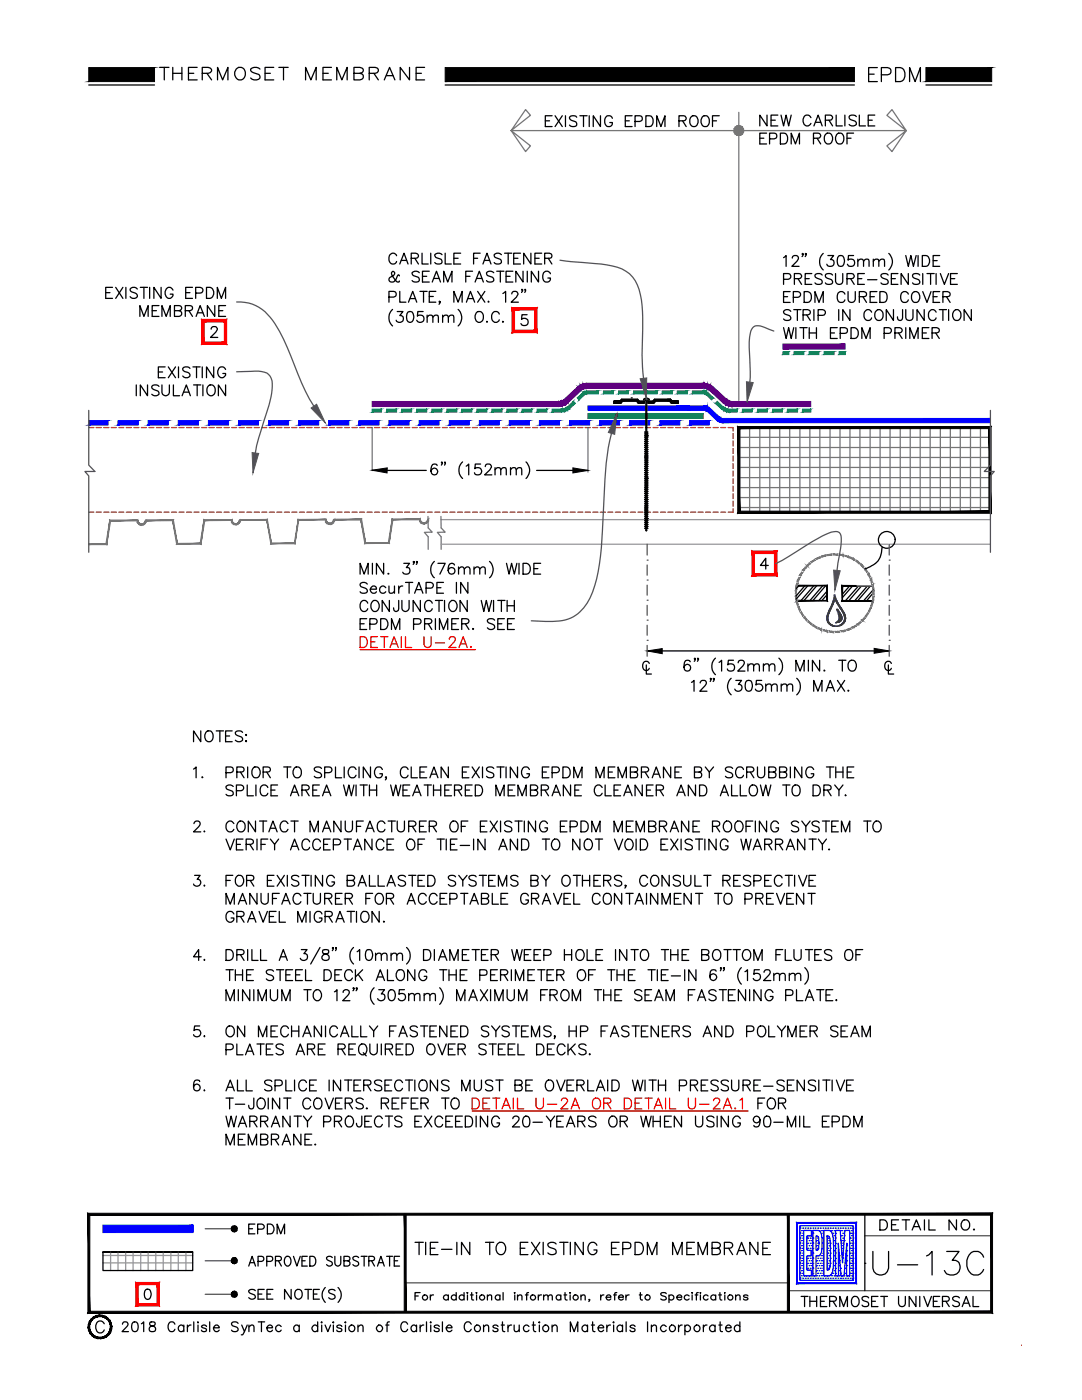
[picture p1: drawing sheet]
<svg xmlns="http://www.w3.org/2000/svg" width="216mm" height="279mm" viewBox="0 0 216 279" stroke-linecap="round" stroke-linejoin="round" font-family="sans-serif">
<defs><g id="words">
<text font-size="8.8" fill="#00f" x="172.9" y="255.8">U-13C</text>
<text font-size="6.2" x="172.2" y="17.6">EPDM</text>
<g font-size="5.7">
<text x="30.7" y="17.3">THERMOSET MEMBRANE</text>
<text x="81.5" y="251.5">TIE-IN TO EXISTING EPDM MEMBRANE</text>
</g>
<g font-size="5.3">
<text x="107.6" y="26.5">EXISTING EPDM ROOF</text>
<text x="158.7" y="262.1">THERMOSET UNIVERSAL</text>
</g>
<g font-size="4.9">
<text x="48.3" y="247.3">EPDM</text>
<text x="174.3" y="246.6">DETAIL NO.</text>
</g>
</g></defs>
<!-- layer: NOTES -->
<g fill="none" stroke="#000" stroke-width=".25">
<path d="M151.6 27.6h.8M153 26.6h-1.4v2.1h1.4M153 23v2.1l-1.4-2.1v2.1M153.6 27.7l1.2-.1a.56 .56 0 0 0 .2-.6 .56 .56 0 0 0-.5-.4h-.9v2.1M153.9 24h.8M155.2 23h-1.3v2.1h1.3M155.7 26.6h.7a1.15 1.15 0 0 1 .8 1.1 1.15 1.15 0 0 1-.8 1h-.7zM155.8 23l.6 2.1 .5-2.1 .5 2.1 .5-2.1M157.9 28.7v-2.1l.8 2.1 .8-2.1v2.1M161.8 23.5a.81 .81 0 0 0-.9-.5 .81 .81 0 0 0-.7 .8 .91 .91 0 0 0 .3 1.1 .91 .91 0 0 0 1.2-.1l.1-.2M162.3 27.6h1a.51 .51 0 0 0 .3-.8l-.3-.2h-1v2.1M162.4 25.1l.9-2.1 .8 2.1"/>
<path d="M162.7 24.4h1.1M163 27.6l.8 1.1M164.7 24h.9a.51 .51 0 0 0 .4-.8l-.4-.2h-.9v2.1M164.9 26.7a.99 .99 0 0 1 1.1 .3 .99 .99 0 0 1 0 1.2 .79 .79 0 0 1-.9 .5 .79 .79 0 0 1-.6-.8 1.2 1.2 0 0 1 .4-1.2zM165.4 24l.7 1.1M166.8 23v2.1h1.3M167.1 26.7a1.01 1.01 0 0 1 1.2 .3 1.01 1.01 0 0 1 0 1.2 .81 .81 0 0 1-.9 .5 .81 .81 0 0 1-.7-.8 1.48 1.48 0 0 1 .4-1.2zM168.6 23v2.1M169 27.6h.8M170.3 26.6h-1.3v2.1M170.9 23.3a.82 .82 0 0 0-1.5 .2l.2 .3 1.1 .4 .2 .3a.74 .74 0 0 1-.5 .7 .74 .74 0 0 1-.8-.2l-.2-.2M171.5 23v2.1h1.2"/>
<path d="M173.2 24h.8M174.6 23h-1.4v2.1h1.4M21.1 58.4h.8M22.5 57.3h-1.4v2.2h1.4M23.1 57.3l1.4 2.2M24.5 57.3l-1.4 2.2M25.1 57.3v2.2M27.4 57.7a.79 .79 0 0 0-.8-.4 .79 .79 0 0 0-.6 .6l.2 .3 .8 .3a.55 .55 0 0 1 .2 .9 .9 .9 0 0 1-1.2-.2M28 57.3h1.4M28.7 57.3v2.2M29.9 57.3v2.2M32.1 57.3v2.2l-1.4-2.2v2.2"/>
<path d="M34.5 57.9a.8 .8 0 0 0-.9-.6 .8 .8 0 0 0-.7 .9 .95 .95 0 0 0 .3 1 .95 .95 0 0 0 1 .2l.3-.4v-.3h-.5M37.1 58.4h.8M38.4 57.3h-1.3v2.2h1.3M39 58.5h.9a.57 .57 0 0 0 .5-.3 .57 .57 0 0 0 0-.6l-.5-.3h-.9v2.2M41.2 57.3h.7a1.18 1.18 0 0 1 .8 1.1 1.18 1.18 0 0 1-.8 1.1h-.7zM43.4 59.5v-2.2l.8 2.2 .8-2.2v2.2M77.6 59.3l1.2-.1a.56 .56 0 0 0 .2-.6 .56 .56 0 0 0-.5-.4h-.9v2.1M79.1 51a.79 .79 0 0 0-.9-.5 .79 .79 0 0 0-.6 .9 .95 .95 0 0 0 .2 1 .95 .95 0 0 0 1 .2l.3-.4M79.7 55.1l-.2-.3-.2 .3a1.22 1.22 0 0 1-1.3 1.2 .51 .51 0 0 1-.4-.4 .51 .51 0 0 1 .2-.5l.7-.4a.47 .47 0 0 0 .3-.5 .47 .47 0 0 0-.4-.4l-.2 .2a.75 .75 0 0 0 .2 1l.6 .7a.48 .48 0 0 0 .7 .2v-.1M79.8 52.7l.8-2.2 .8 2.2M79.8 58.2v2.1h1.2M80.1 52h1"/>
<path d="M81.8 59.6h1.1M82.1 51.5h1.2a.47 .47 0 0 0 0-.8l-1.2-.2v2.2M82.8 51.5l.7 1.2M83.7 54.4a.83 .83 0 0 0-1.5 .2l.2 .4 .9 .3a.55 .55 0 0 1 .2 .9 1.12 1.12 0 0 1-1.3-.2M83.8 58.2h1.4M84.2 50.5v2.2h1.2M84.3 55.1h.8M84.5 58.2v2.1M85.7 54.1h-1.4v2.2h1.4M85.7 59.2h.8M86 50.5v2.2M86.2 56.3l.9-2.2 .8 2.2"/>
<path d="M86.6 55.6h1M87 58.2h-1.3v2.1h1.3M88.2 50.8a.83 .83 0 0 0-1.4 .2l.2 .4 .8 .3a.55 .55 0 0 1 .2 .9 1.12 1.12 0 0 1-1.2-.2M88.5 56.3v-2.2l.8 2.2 .9-2.2v2.2M88.8 50.5v2.2h1.3M90.6 51.5h.8M91.9 50.5h-1.3v2.2h1.3M92.9 55.1h.9M93.4 59.6h1M94.3 54.1h-1.4v2.2M94.5 51.5h.8M94.8 56.3l.8-2.2 .8 2.2"/>
<path d="M95.1 55.6h1.1M95.3 58.2l1.4 2.1M95.8 50.5h-1.3v2.2M96.4 52.7l.8-2.2 .8 2.2M96.7 52h1M96.7 58.2l-1.4 2.1M98.5 54.4a.82 .82 0 0 0-1.4 .2l.2 .4 .8 .3a.55 .55 0 0 1 .2 .9 1.04 1.04 0 0 1-1.2-.2M99.1 54.1h1.5M99.8 54.1v2.2M100 50.8a.82 .82 0 0 0-1.4 .2l.2 .4 .8 .3a.52 .52 0 0 1 .4 .4 .52 .52 0 0 1-.2 .5 1.04 1.04 0 0 1-1.2-.2M100.3 58.6l.6-.4v2.1M100.7 50.5h1.4"/>
<path d="M101 55.1h.8M101.4 50.5v2.2M102.1 58.7l.1-.3 .3-.2h.6a.47 .47 0 0 1 .1 .8l-.1 .3-1.1 1h1.4M102.3 54.1h-1.3v2.2h1.3M102.5 51.5h.8M103.9 50.5h-1.4v2.2h1.4M104.3 57.9h-.2l.1-.2a.39 .39 0 0 1-.1 .7M104.4 54.1v2.2l-1.5-2.2v2.2M104.9 57.9h-.2l.1-.2 .1 .2-.2 .5M105.2 54.1v2.2M105.9 50.5v2.2l-1.4-2.2v2.2M106.7 51.5h.9"/>
<path d="M107.5 54.1v2.2l-1.5-2.2v2.2M108.1 50.5h-1.4v2.2h1.4M108.7 51.5h1.3l.1-.3-.1-.5-.4-.2h-.9v2.2M109.4 51.5l.7 1.2M109.8 54.6a.79 .79 0 0 0-.9-.5 .79 .79 0 0 0-.6 .9 .93 .93 0 0 0 .2 1 .93 .93 0 0 0 1 .2l.2-.2 .1-.5h-.5M156.4 51.4l.5-.4v2.2M156.4 55.7h.9a.57 .57 0 0 0 .5-.5 .57 .57 0 0 0-.5-.6h-.9v2.2M156.4 59.2h.8M157.7 58.2h-1.3v2.2h1.3M158.1 51.5l.1-.3a.66 .66 0 0 1 1.1 .2l-.3 .7-1 1.1h1.4M158.3 59.3h.9a.57 .57 0 0 0 .6-.5 .57 .57 0 0 0-.6-.6h-.9v2.2M158.5 55.6h.9a.51 .51 0 0 0 .4-.8l-.4-.2h-.9v2.2"/>
<path d="M159.2 55.6l.7 1.2M160.2 50.7h-.2l.2-.1v.1l-.2 .5M160.5 58.2h.7a1.16 1.16 0 0 1 .7 1.1 1.16 1.16 0 0 1-.7 1.1h-.7zM160.7 55.6h.8M160.9 50.7h-.2l.1-.1 .1 .1-.2 .5M162 54.6h-1.3v2.2h1.3M164.1 54.9a.82 .82 0 0 0-1.5 .2 1.35 1.35 0 0 0 1.2 .7 .52 .52 0 0 1 0 .9 1.04 1.04 0 0 1-1.2-.2M164.3 50.6a2.23 2.23 0 0 0 0 3.3M165.2 51h1.1l-.6 .8a.7 .7 0 0 1 .7 .8 .7 .7 0 0 1-.9 .6l-.3-.1-.2-.4M166.1 54.9a.82 .82 0 0 0-1.4 .2l.2 .3 .8 .3a.55 .55 0 0 1 .2 1 1.04 1.04 0 0 1-1.2-.2M166.7 54.6v1.6a.73 .73 0 0 0 .7 .6 .73 .73 0 0 0 .8-.6v-1.6M167.4 51.1a.71 .71 0 0 1 1 .3 1.63 1.63 0 0 1-.2 1.7 .71 .71 0 0 1-1.1-.4 1.95 1.95 0 0 1 .3-1.6z"/>
<path d="M168.6 58.7a.79 .79 0 0 0-.9-.5 .79 .79 0 0 0-.6 .8 .93 .93 0 0 0 .2 1.1 .93 .93 0 0 0 1 .2l.3-.5M169 55.6h.9a.51 .51 0 0 0 .4-.8l-.4-.2h-.9v2.2M169.2 58.2v1.6a.73 .73 0 0 0 .7 .6 .73 .73 0 0 0 .8-.6v-1.6M169.7 55.6l.7 1.2M170.3 51h-1l-.1 .9a.75 .75 0 0 1 1.2 0 .75 .75 0 0 1-.2 1.2 .75 .75 0 0 1-1.1-.4M171.2 52.1l.5-.4 .5 .1 .1 1.4M171.2 51.7v1.5M171.2 55.6h.8M171.5 59.2l1.2-.1a.47 .47 0 0 0 0-.8l-1.2-.1v2.2M172.2 59.2l.7 1.2M172.3 52.1l.5-.4 .5 .1 .1 1.4M172.5 54.6h-1.3v2.2h1.3"/>
<path d="M173.1 55.8h1.9M173.6 59.2h.9M174.3 52.1l.5-.4 .5 .1 .1 1.4M174.3 51.7v1.5M175 58.2h-1.4v2.2h1.4M175.4 52.1l.5-.4 .5 .1 .1 1.4M175.6 58.2h.7a1.16 1.16 0 0 1 .7 1.1 1.16 1.16 0 0 1-.7 1.1h-.7zM177.2 54.9a.82 .82 0 0 0-1.4 .2l.4 .4 .6 .2a.52 .52 0 0 1 .4 .5 .52 .52 0 0 1-.2 .5 1.04 1.04 0 0 1-1.2-.2M177.3 50.6a2.23 2.23 0 0 1 0 3.3M177.9 55.6h.8M179.2 54.6h-1.3v2.2h1.3M180.7 51l.5 2.2 .6-2.2 .5 2.2 .5-2.2"/>
<path d="M181.2 54.6v2.2l-1.4-2.2v2.2M181.2 58.7a.79 .79 0 0 0-.9-.5 .79 .79 0 0 0-.6 .8 .93 .93 0 0 0 .2 1.1 .93 .93 0 0 0 1 .2l.3-.5M182.1 58.5a.91 .91 0 0 1 1.2-.1 .91 .91 0 0 1 .2 1.1 .83 .83 0 0 1-.8 .9 .83 .83 0 0 1-.8-.9zM183.2 51v2.2M183.5 54.9a.82 .82 0 0 0-1.4 .2l.2 .3 .8 .3a.55 .55 0 0 1 .2 1 1.04 1.04 0 0 1-1.2-.2M184 51h.8a1.15 1.15 0 0 1 .7 1.1 1.15 1.15 0 0 1-.7 1.1h-.8zM184.1 58.2l.9 2.2 .8-2.2M184.1 54.6v2.2M185 54.6h1.4M185.7 54.6v2.2M186.2 52h.8M186.2 59.2h.8"/>
<path d="M186.8 54.6v2.2M187.5 51h-1.3v2.2h1.3M187.5 58.2h-1.3v2.2h1.3M187.6 54.6l.8 2.2 .9-2.2M188.1 59.2l1.3-.1a.47 .47 0 0 0 0-.8l-1.3-.1v2.2M188.9 59.2l.7 1.2M189.7 55.6h.8M191 54.6h-1.3v2.2h1.3M27.2 76.8v2.2M27.9 63.1v-2.1l.8 2.1 .9-2.1v2.1M29.4 76.8v2.2l-1.4-2.2v2.2M30.4 62h.8"/>
<path d="M31.6 74.2h.8M31.7 61h-1.3v2.1h1.3M31.7 77.1a.82 .82 0 0 0-1.4 .2 1.35 1.35 0 0 0 1.2 .7l.2 .3v.4a.97 .97 0 0 1-1.4 0M32.3 63.1v-2.1l.9 2.1 .8-2.1v2.1M32.3 76.8v1.5a.75 .75 0 0 0 .8 .7 .75 .75 0 0 0 .7-.7v-1.5M32.9 73.2h-1.3v2.2h1.3M33.6 73.2l1.4 2.2M34.6 76.8v2.2h1.2M34.8 62h.9a.58 .58 0 0 0 .6-.6l-.3-.3-.3-.1h-.9v2.1h.9a.57 .57 0 0 0 .6-.5 .57 .57 0 0 0-.6-.6M35 73.2l-1.4 2.2M35.6 73.2v2.2M36.3 79l.9-2.2 .8 2.2"/>
<path d="M36.7 78.3h1M37 62l1.2-.1a.47 .47 0 0 0 0-.8l-1.2-.1v2.1M37.7 62l.7 1.1M37.9 73.5a.82 .82 0 0 0-1.4 .2l.3 .5 .7 .1a.55 .55 0 0 1 .2 1 .9 .9 0 0 1-1.2-.3M38.5 73.2h1.4M38.6 76.8h1.5M39.1 63.1l.8-2.1 .9 2.1M39.2 73.2v2.2M39.3 76.8v2.2M39.4 62.4h1.1M40.4 73.2v2.2M40.5 76.8v2.2"/>
<path d="M41.5 77.1a.8 .8 0 0 1 .9-.3 .8 .8 0 0 1 .5 .8 .91 .91 0 0 1-.2 1.2 .91 .91 0 0 1-1.2-.1 1.45 1.45 0 0 1 0-1.6zM42.1 65.7l.1-.3 .3-.2 .7 .1a.46 .46 0 0 1 0 .7l-1.2 1.3h1.4M42.6 73.2v2.2l-1.4-2.2v2.2M42.9 61v2.1l-1.5-2.1v2.1M43.7 62h.8M45 61h-1.3v2.1h1.3M45 73.7a.81 .81 0 0 0-.9-.5 .81 .81 0 0 0-.7 .8 .95 .95 0 0 0 .3 1 .95 .95 0 0 0 1 .3l.3-.4v-.4h-.5M45 76.8v2.2l-1.4-2.2v2.2M78.3 61.8a2.23 2.23 0 0 0 0 3.3M79.3 62.2h1.1l-.6 .8a.72 .72 0 0 1 .6 1 .72 .72 0 0 1-1.1 .2l-.2-.3M81.4 62.3a.71 .71 0 0 1 1 .3 1.09 1.09 0 0 1-.7 1.7 1.43 1.43 0 0 1-.3-2zM81.5 60.3l.9-2.1 .8 2.1"/>
<path d="M84.4 62.2h-1l-.1 .9a.75 .75 0 0 1 1.1 0 .75 .75 0 0 1-.2 1.1 .75 .75 0 0 1-1-.3M85.2 63.3l.5-.4 .5 .1 .2 1.3M85.2 62.9v1.4M86.4 63.3l.5-.4 .5 .1 .1 1.3M87.8 60.2h-.2l.1-.1a.39 .39 0 0 1-.1 .6M88.3 63.3l.5-.4 .5 .1 .2 1.3M88.3 62.9v1.4M89.5 63.3l.5-.4 .5 .1 .1 1.3M90.6 60.3v-2.1l.8 2.1 .8-2.1v2.1M91.4 61.8a2.23 2.23 0 0 1 0 3.3M93.1 60.3l.8-2.1 .8 2.1M95.2 62.3a1.08 1.08 0 0 1 1.3 .7 1.08 1.08 0 0 1-.7 1.3 1.14 1.14 0 0 1-1-.8 1.14 1.14 0 0 1 .4-1.2z"/>
<path d="M97.2 64.1v.2l.1-.1M97.5 60.1l-.1 .1h.2M99.6 62.7a.78 .78 0 0 0-.9-.5 .78 .78 0 0 0-.6 .8 .91 .91 0 0 0 .3 1.1 .91 .91 0 0 0 1.1-.1l.1-.2M100.3 64.1v.2l.2-.1M105.2 62.8h-1l-.1 .9a.76 .76 0 0 1 1.1 .1 .76 .76 0 0 1-.2 1.1 .76 .76 0 0 1-1.1-.3M156.4 65.4l.5 2.1 .5-2.1 .5 2.1 .5-2.1M157.8 62.1a.8 .8 0 0 0-.8-.3 .8 .8 0 0 0-.6 .5l.2 .3 .8 .3a.55 .55 0 0 1 .2 1 1.04 1.04 0 0 1-1.2-.2M158.4 61.8h1.4M158.8 65.4v2.1M159.1 61.8v2.2M159.6 65.4h1.5M160.2 62.9l1.3-.2a.47 .47 0 0 0 0-.8l-1.3-.1v2.2"/>
<path d="M160.3 65.4v2.1M161 62.9l.7 1.1M161.5 65.4v2.1M161.5 66.4h1.4M162.4 61.8v2.2M162.6 60.4v-2.2l.8 2.2 .9-2.2v2.2M162.9 65.4v2.1M163.3 62.9h.8a.57 .57 0 0 0 .5-.3 .57 .57 0 0 0 0-.6l-.5-.2h-.8v2.2M165.7 66.4h.8M167.1 65.4h-1.4v2.1h1.4M167.4 61.8v2.2M167.7 66.5h.9a.57 .57 0 0 0 .5-.5 .57 .57 0 0 0-.5-.6h-.9v2.1"/>
<path d="M169.6 61.8v2.2l-1.4-2.2v2.2M169.8 65.4h.7a1.16 1.16 0 0 1 .8 1.1 1.16 1.16 0 0 1-.8 1h-.7zM172 67.5v-2.1l.8 2.1 .8-2.1v2.1M173.9 62.3a.79 .79 0 0 0-.9-.5 .79 .79 0 0 0-.6 .8 .95 .95 0 0 0 .2 1.1 .95 .95 0 0 0 1 .2l.3-.5M175 61.9a.92 .92 0 0 1 1 .2 .92 .92 0 0 1 .2 1 .83 .83 0 0 1-.8 .9 .83 .83 0 0 1-.8-.9 1.11 1.11 0 0 1 .4-1.2zM176.4 66.5h.9a.57 .57 0 0 0 .6-.5 .57 .57 0 0 0-.6-.6h-.9v2.1M178.3 61.8v2.2l-1.5-2.2v2.2M178.6 66.4h.9a.58 .58 0 0 0 .5-.6l-.5-.4h-.9v2.1M179.3 66.4l.7 1.1M180.1 61.8l-.1 1.9a.51 .51 0 0 1-.8 0l-.1-.5M180.7 61.8v1.6a.73 .73 0 0 0 .8 .6 .73 .73 0 0 0 .7-.6v-1.6M180.7 65.4v2.1"/>
<path d="M181.5 67.5v-2.1l.9 2.1 .8-2.1v2.1M184 66.4h.8M184.4 61.8v2.2l-1.4-2.2v2.2M185.3 65.4h-1.3v2.1h1.3M186 66.4l1.2-.1a.47 .47 0 0 0 0-.8l-1.2-.1v2.1M186.7 66.4l.7 1.1M186.8 62.3a.79 .79 0 0 0-.9-.5 .79 .79 0 0 0-.6 .8 .95 .95 0 0 0 .2 1.1 .95 .95 0 0 0 1 .2l.3-.5M187.4 61.8h1.5M188.1 61.8v2.2M189.3 61.8v2.2M190.5 61.9l.2-.1a1.12 1.12 0 0 1 1.1 .8 1.12 1.12 0 0 1-.5 1.3 1.03 1.03 0 0 1-1.2-.5 1.03 1.03 0 0 1 .2-1.3zM193.8 61.8v2.2l-1.4-2.2v2.2"/>
<path d="M74.3 93.9h10.8M87.2 92.9a.62 .62 0 0 0-.9-.2 1.27 1.27 0 0 0 .3 2.1 .67 .67 0 0 0 .7-.7 .67 .67 0 0 0-.6-.7 .67 .67 0 0 0-.7 .7M88.3 92.3h-.2l.1-.1a.39 .39 0 0 1-.1 .6M88.9 92.3h-.2l.1-.1 .1 .1-.2 .5M92.3 92.2a2.23 2.23 0 0 0 0 3.3M93 93l.5-.4v2.2M95.9 92.6h-1.1v.9a.76 .76 0 0 1 1.1 0 .76 .76 0 0 1-.1 1.1 .76 .76 0 0 1-1.1-.3M96.8 93.1l.2-.4h.8a.47 .47 0 0 1 .1 .7l-.1 .4-1.1 1h1.4M98.8 93.8l.5-.5 .5 .1 .1 1.4M98.8 93.3v1.5M99.9 93.8l.5-.5 .5 .1 .1 1.4M101.9 93.8l.5-.5 .5 .1 .1 1.4"/>
<path d="M101.9 93.3v1.5M103 93.8l.5-.5 .5 .1 .1 1.4M105 92.2a2.23 2.23 0 0 1 0 3.3M107.1 93.9h10.2M71.9 114.6v-2.2l.8 2.2 .8-2.2v2.2M73.3 116.6a.79 .79 0 0 0-.8-.4 .79 .79 0 0 0-.6 .6l.1 .3 .9 .3a.55 .55 0 0 1 .2 .9 1.04 1.04 0 0 1-1.2-.2M73.9 117.6h1.2a.62 .62 0 0 0-.6-.7 .62 .62 0 0 0-.6 .7 .68 .68 0 0 0 .4 .7 .68 .68 0 0 0 .8-.2M74.3 112.4v2.2M74.4 120a1.04 1.04 0 0 1 1.2 .4 1.04 1.04 0 0 1-.1 1.3l-.5 .3a1.15 1.15 0 0 1-1-.8 1.15 1.15 0 0 1 .4-1.2zM76.6 112.4v2.2l-1.5-2.2v2.2M77 117.3a.68 .68 0 0 0-1-.1 .68 .68 0 0 0 0 1 .68 .68 0 0 0 1-.1M77.5 114.4v.2l.1-.1"/>
<path d="M77.6 117l.1 1.3a.73 .73 0 0 0 1-.3M77.7 119.8v2.2l-1.4-2.2v2.2M78.7 117v1.4M79.6 119.8v1.7a.58 .58 0 0 1-.7 .5l-.3-.2-.1-.5M79.6 117v1.4M80.2 119.8v1.6a.72 .72 0 0 0 .7 .6 .72 .72 0 0 0 .7-.6v-1.6M80.4 117a.72 .72 0 0 0-.8 .6M80.6 112.4h1.1l-.6 .9a.68 .68 0 0 1 .7 .7 .68 .68 0 0 1-.9 .6l-.3-.1-.2-.3M80.9 116.2h1.5M81.6 116.2v2.2M82.6 112.1l-.1 .2-.1-.2h.2l-.2 .5M82.7 118.4l.9-2.2 .8 2.2"/>
<path d="M83.1 117.7h1M83.2 112.1v.2l-.1-.2h.1l-.1 .5M83.9 119.8v2.2l-1.5-2.2v2.2M85 117.4h1a.57 .57 0 0 0 .5-.6 .57 .57 0 0 0-.5-.6h-1v2.2M86.7 112a2.19 2.19 0 0 0 0 3.3M86.9 119.8h1.4M87.2 117.3h.8M87.4 112.4h1.4l-1 2.2M87.6 119.8v2.2M88.5 116.2h-1.3v2.2h1.3M88.7 119.8v2.2M90.7 112.8a.6 .6 0 0 0-.9-.2 1.24 1.24 0 0 0 .3 2 .68 .68 0 0 0 .7-.7 .68 .68 0 0 0-.7-.7 .68 .68 0 0 0-.7 .7"/>
<path d="M91.1 116.2v2.2M91.5 113.6l.5-.5 .5 .2 .1 1.3M91.5 113.1v1.5M92.6 113.6l.5-.5 .6 .2 .1 1.3M93.2 119.8v2.2l-1.4-2.2v2.2M93.4 116.2v2.2l-1.5-2.2v2.2M94.6 113.6l.5-.5 .5 .2 .1 1.3M94.6 113.1v1.5M95.7 113.6l.5-.5 .5 .2 .1 1.3M96 119.8l.5 2.2 .5-2.2 .6 2.2 .5-2.2M97.7 112a2.19 2.19 0 0 1 0 3.3M98.5 119.8v2.2"/>
<path d="M99.3 119.8h1.5M100 119.8v2.2M101.1 112.4l.5 2.2 .5-2.2 .5 2.2 .5-2.2M101.2 119.8v2.2M102.6 119.8v2.2M103.6 112.4v2.2M104.4 112.4h.7a1.16 1.16 0 0 1 .7 1.1 1.16 1.16 0 0 1-.7 1.1h-.7zM106.5 113.5h.8M107.9 112.4h-1.4v2.2h1.4M153.3 112.8h-1.6l1.1-1.4v2.2M71.9 124.5h.8M73.2 123.5h-1.3v2.1h1.3"/>
<path d="M73.4 120.4a.78 .78 0 0 0-.9-.6 .78 .78 0 0 0-.6 .9 .93 .93 0 0 0 .1 1 .93 .93 0 0 0 1.1 .2l.3-.4M73.8 124.6h.9a.58 .58 0 0 0 .4-1l-.4-.1h-.9v2.1M76 123.5h.7a1.15 1.15 0 0 1 .7 1.1 1.15 1.15 0 0 1-.7 1h-.7zM78.1 125.6v-2.1l.8 2.1 .9-2.1v2.1M82.5 124.6h1a.57 .57 0 0 0 .5-.4 .57 .57 0 0 0-.1-.6l-.4-.1h-1v2.1M84.7 124.5l1.3-.1a.47 .47 0 0 0 0-.8l-1.3-.1v2.1M85.4 124.5l.8 1.1M86.2 120.4a.78 .78 0 0 0-.9-.6 .78 .78 0 0 0-.6 .9 .93 .93 0 0 0 .2 1 .93 .93 0 0 0 1.1 .2l.2-.4M86.9 123.5v2.1M87.7 125.6v-2.1l.8 2.1 .8-2.1v2.1M89.8 120.2l.2-.2a.98 .98 0 0 1 1.1 .3 .98 .98 0 0 1 0 1.2 .72 .72 0 0 1-1.1 .4 1.3 1.3 0 0 1-.2-1.7zM90.1 124.5h.9"/>
<path d="M91.5 123.5h-1.4v2.1h1.4M92.1 124.5l1.3-.1a.47 .47 0 0 0 0-.8l-1.3-.1v2.1M92.9 124.5l.7 1.1M94.4 125.4v.2l.1-.1M98.7 123.8a.82 .82 0 0 0-1.4 .2l.4 .4a1.14 1.14 0 0 1 1 .6v.3a.89 .89 0 0 1-1.4 0M99.3 124.5h.8M100.6 123.5h-1.3v2.1h1.3M101.2 120.9h1.4M101.3 124.5h.8M102.6 123.5h-1.3v2.1h1.3M129 132.7v1.8h1M129.1 129.9h48.3"/>
<path d="M129.6 132.4a.68 .68 0 0 0-.8-.4 .68 .68 0 0 0-.6 .7 .75 .75 0 0 0 .3 1 .75 .75 0 0 0 1-.2l.1-.1M137.7 132.1a.68 .68 0 0 0-.9-.2 1.79 1.79 0 0 0 0 1.9 .66 .66 0 0 0 1-.2 .66 .66 0 0 0-.5-.9 .66 .66 0 0 0-.8 .5M138 136.2l.5-.4v2.2M138.7 131.5h-.2l.2-.2v.2l-.2 .5M139.4 131.5h-.2v-.2l.2 .2-.2 .5M139.7 136.3l.2-.4 .2-.1h.5l.3 .2a.67 .67 0 0 1-.3 .9l-1 1.1h1.5M141.9 135.5l-.1 .1-.1-.1h.2l-.2 .5M142.5 135.5l-.1 .1-.1-.1h.2l-.2 .5M142.8 131.3a2.23 2.23 0 0 0 0 3.3M143.5 132.2l.5-.4v2.1M145.9 135.4a2.23 2.23 0 0 0 0 3.3M146.4 131.8h-1.1l-.1 .9a.76 .76 0 0 1 1.2-.1 .76 .76 0 0 1-.1 1.2 .76 .76 0 0 1-1.2-.3"/>
<path d="M146.8 135.8h1.2l-.7 .8a.72 .72 0 0 1 .7 1.1 .72 .72 0 0 1-1.3 0l-.1-.2M147.3 132.3l.1-.3a.66 .66 0 0 1 1.1 .2l-.3 .7-1 1h1.4M149 135.9a.73 .73 0 0 1 1 .3 1.11 1.11 0 0 1-.7 1.8 1.43 1.43 0 0 1-.3-2.1zM149.2 132.9l.5-.4 .6 .1 .1 1.3M149.2 132.5v1.4M150.4 132.9l.5-.4 .5 .1 .1 1.3M152 135.8h-1.1l-.1 .9a.77 .77 0 0 1 1.2 0 .77 .77 0 0 1-.2 1.2 .77 .77 0 0 1-1.1-.4M152.3 132.9l.5-.4 .5 .1 .2 1.3M152.3 132.5v1.4M152.8 136.9a.73 .73 0 0 1 1-.3l.1 1.4M152.8 136.5v1.5M153.5 132.9l.5-.4 .5 .1 .1 1.3"/>
<path d="M153.9 136.9a.73 .73 0 0 1 1.1-.3l.1 1.4M155.4 131.3a2.23 2.23 0 0 1 0 3.3M155.9 136.9a.73 .73 0 0 1 1-.3l.1 1.4M155.9 136.5v1.5M157 136.9a.73 .73 0 0 1 1-.3l.2 1.4M158.8 133.9v-2.1l.9 2.1 .8-2.1v2.1M159 135.4a2.23 2.23 0 0 1 0 3.3M161.3 131.8v2.1M162.4 138v-2.2l.8 2.2 .8-2.2v2.2M163.5 131.8v2.1l-1.4-2.1v2.1M164.5 133.7v.2l.1-.1M164.9 138l.8-2.2 .8 2.2"/>
<path d="M165.2 137.2h1M167.1 135.8l1.4 2.2M167.4 131.8h1.4M168.1 131.8v2.1M168.5 135.8l-1.4 2.2M169.3 137.7v.3l.1-.2M169.4 132.1a.8 .8 0 0 1 .9-.3 .8 .8 0 0 1 .6 .8 .96 .96 0 0 1-.2 1 .96 .96 0 0 1-1.1 .2 1.37 1.37 0 0 1-.2-1.7zM177.3 132.7v1.8h1M177.9 132.4a.68 .68 0 0 0-.8-.4 .68 .68 0 0 0-.6 .7 .76 .76 0 0 0 .3 .9 .76 .76 0 0 0 1-.1l.1-.1M38.6 153.5l.5-.4v2.1M40.1 145.9v2.1l-1.5-2.1v2.1M40.4 155v.2l.1-.1"/>
<path d="M41.3 146a1.01 1.01 0 0 1 1.1 .3 1.01 1.01 0 0 1 0 1.2 .81 .81 0 0 1-.9 .5 .81 .81 0 0 1-.6-.8 1.48 1.48 0 0 1 .4-1.2zM43.2 145.9h1.4M43.9 145.9v2.1M45 146.9h.8M45.1 154.2l1.2-.1a.56 .56 0 0 0 .2-.6 .56 .56 0 0 0-.5-.4h-.9v2.1M46.3 145.9h-1.3v2.1h1.3M46.5 157a.82 .82 0 0 0-1.4 .2l.2 .3 .8 .3a.52 .52 0 0 1 .4 .4 .52 .52 0 0 1-.2 .5 1.04 1.04 0 0 1-1.2-.2M47.2 157.8h.9a.57 .57 0 0 0 .5-.6 .57 .57 0 0 0-.5-.5h-.9v2.1M47.3 154.1l1.2-.1a.51 .51 0 0 0 0-.9h-1.2v2.1M48 154.1l.7 1.1M48.4 146.2a.82 .82 0 0 0-1.4 .2 1.35 1.35 0 0 0 1.2 .7l.2 .3v.3a.97 .97 0 0 1-1.4 0M49 146.7h.2l-.1 .1z"/>
<path d="M49 147.9h.2l-.1 .1zM49.3 156.7v2.1h1.3M49.4 153.1v2.1M50.6 153.1a1.06 1.06 0 0 1 1.3 .5 1.06 1.06 0 0 1-.2 1.3 .8 .8 0 0 1-.9 .3 .8 .8 0 0 1-.5-.8 1.36 1.36 0 0 1 .3-1.3zM51.1 156.7v2.1M52.5 154.1l1.2-.1a.51 .51 0 0 0 0-.9h-1.2v2.1M53.2 154.1l.7 1.1M53.4 157.2a.79 .79 0 0 0-.9-.5 .79 .79 0 0 0-.6 .8 .93 .93 0 0 0 .2 1 .93 .93 0 0 0 1 .2l.3-.4M54.1 157.7h.8M55.4 156.7h-1.3v2.1h1.3M56.6 153.1h1.5M57.3 153.1v2.1"/>
<path d="M58 158.8l.8-2.1 .8 2.1M58.3 158.1h1M58.7 153.4a.8 .8 0 0 1 .9-.3 .8 .8 0 0 1 .5 .8 .96 .96 0 0 1-.2 1 .96 .96 0 0 1-1 .2 1.34 1.34 0 0 1-.2-1.7zM60.3 157.7l1.2-.1a.47 .47 0 0 0 0-.8l-1.2-.1v2.1M61 157.7l.7 1.1M62.4 157.7h.8M63.7 156.7h-1.3v2.1h1.3M64.1 153.4a.82 .82 0 0 0-1.4 .2 1.35 1.35 0 0 0 1.2 .7l.2 .3v.3a.97 .97 0 0 1-1.4 0M64.4 158.8l.8-2.1 .8 2.1M64.7 158.1h1M64.8 154.2l1.2-.1a.58 .58 0 0 0 0-1h-1.2v2.1M66.9 153.1v2.1h1.3"/>
<path d="M68.6 156.7l.5 2.1 .5-2.1 .5 2.1 .5-2.1M68.7 153.1v2.1M71 153.6a.81 .81 0 0 0-.9-.5 .81 .81 0 0 0-.6 .8 .97 .97 0 0 0 .2 1 .97 .97 0 0 0 1.1 .2l.2-.4M71 156.7v2.1M71.6 153.1v2.1M71.9 156.7h1.4M72.6 156.7v2.1M73.7 157.7h1.5M73.7 156.7v2.1M73.9 153.1v2.1l-1.4-2.1v2.1M75.2 156.7v2.1M76.3 153.6a.81 .81 0 0 0-.9-.5 .81 .81 0 0 0-.7 .8 .97 .97 0 0 0 .2 1 .97 .97 0 0 0 1.1 .2l.3-.4v-.3h-.5"/>
<path d="M77.1 155.1h-.2l.1-.1 .1 .1-.2 .5M77.9 156.7l.6 2.1 .5-2.1 .5 2.1 .5-2.1M80.4 157.7h.9M81.4 153.6a.78 .78 0 0 0-.9-.5 .78 .78 0 0 0-.6 .8 .96 .96 0 0 0 .2 1 .96 .96 0 0 0 1 .2l.3-.4M81.8 156.7h-1.4v2.1h1.4M82.1 153.1v2.1h1.2M82.4 158.8l.8-2.1 .8 2.1M82.7 158.1h1M83.8 154.1h.8M84.6 156.7h1.5M85.1 153.1h-1.3v2.1h1.3M85.4 156.7v2.1"/>
<path d="M85.8 155.2l.8-2.1 .8 2.1M86.1 154.5h1M86.5 157.7h1.4M86.5 156.7v2.1M87.9 156.7v2.1M88.7 157.7h.9M89.5 153.1v2.1l-1.5-2.1v2.1M90.1 156.7h-1.4v2.1h1.4M90.7 157.7l1.2-.1a.47 .47 0 0 0 0-.8l-1.2-.1v2.1M91.4 157.7l.7 1.1M92.3 154.1h.8M92.9 157.7h.8"/>
<path d="M93.6 153.1h-1.3v2.1h1.3M94.2 156.7h-1.3v2.1h1.3M94.2 153.1l1.4 2.1M94.8 156.7h.8a1.16 1.16 0 0 1 .7 1 1.16 1.16 0 0 1-.7 1.1h-.8zM95.6 153.1l-1.4 2.1M96.3 153.1v2.1M98.5 153.4a.82 .82 0 0 0-1.4 .2 1.35 1.35 0 0 0 1.2 .7l.2 .3v.3a.97 .97 0 0 1-1.4 0M98.9 158.8v-2.1l.9 2.1 .8-2.1v2.1M99.2 153.1h1.4M99.9 153.1v2.1M101 153.1v2.1M101.4 157.7h.8"/>
<path d="M102.8 156.7h-1.4v2.1h1.4M103.3 153.1v2.1l-1.5-2.1v2.1M103.3 158.8v-2.1l.9 2.1 .8-2.1v2.1M105.6 153.6a.81 .81 0 0 0-.9-.5 .81 .81 0 0 0-.6 .8 .97 .97 0 0 0 .2 1 .97 .97 0 0 0 1 .2l.3-.4v-.3h-.5M105.8 157.7l1.3-.1a.47 .47 0 0 0 0-.8l-1.3-.1v2.1h1a.57 .57 0 0 0 .5-.6 .57 .57 0 0 0-.5-.5M108 157.7l1.2-.1a.47 .47 0 0 0 0-.8l-1.2-.1v2.1M108.2 154.1h.8M108.7 157.7l.7 1.1M109.5 153.1h-1.3v2.1h1.3M110.2 154.2h.9a.57 .57 0 0 0 .5-.6 .57 .57 0 0 0-.5-.5h-.9v2.1M110.2 158.8l.8-2.1 .8 2.1M110.5 158.1h1"/>
<path d="M112.3 153.1h.7a1.15 1.15 0 0 1 .8 1 1.15 1.15 0 0 1-.8 1.1h-.7zM113.8 156.7v2.1l-1.4-2.1v2.1M114.5 155.2v-2.1l.8 2.1 .8-2.1v2.1M114.7 157.7h.8M116 156.7h-1.3v2.1h1.3M118.9 155.2v-2.1l.8 2.1 .8-2.1v2.1M120.2 157.2a.81 .81 0 0 0-1-.5 .81 .81 0 0 0-.6 .8 .95 .95 0 0 0 .2 1 .95 .95 0 0 0 1 .2l.4-.4M120.7 156.7v2.1h1.3M121.4 154.1h.8M122.5 157.7h.8M122.7 153.1h-1.3v2.1h1.3M123.3 155.2v-2.1l.9 2.1 .8-2.1v2.1"/>
<path d="M123.8 156.7h-1.3v2.1h1.3M124.5 158.8l.8-2.1 .8 2.1M124.8 158.1h1M125.8 154.1l1.3-.1 .1-.3-.1-.4-.4-.2h-.9v2.1l1.3-.1 .1-.6-.1-.3-.4-.1M128 154.1h.9a.57 .57 0 0 0 .5-.6l-.2-.4h-1.2v2.1M128.2 156.7v2.1l-1.5-2.1v2.1M128.7 154.1l.7 1.1M129 157.7h.8M130.1 155.2l.9-2.1 .8 2.1M130.3 156.7h-1.3v2.1h1.3M130.4 154.5h1.1M131 157.7l1.2-.1a.47 .47 0 0 0 0-.8l-1.2-.1v2.1"/>
<path d="M131.7 157.7l.7 1.1M133.8 153.1v2.1l-1.4-2.1v2.1M134.7 154.1h.8M135.1 158.8l.8-2.1 .8 2.1M135.4 158.1h1M136 153.1h-1.3v2.1h1.3M138.6 154.1l1.2-.1a.51 .51 0 0 0 0-.9h-1.2v2.1h.9a.57 .57 0 0 0 .5-.5 .57 .57 0 0 0-.5-.6M138.8 156.7v2.1l-1.5-2.1v2.1M139.6 156.7h.7a1.16 1.16 0 0 1 .8 1 1.16 1.16 0 0 1-.8 1.1h-.7zM140.7 153.1l.8 1 .9-1M141.5 154.1v1.1M143.7 158.8l.8-2.1 .8 2.1"/>
<path d="M144 158.1h1M146 156.7v2.1h1.2M146.2 153.4a.82 .82 0 0 0-1.4 .2 1.35 1.35 0 0 0 1.2 .7l.2 .3v.3a.97 .97 0 0 1-1.4 0M147.7 156.7v2.1h1.3M148.4 153.6a.81 .81 0 0 0-1-.5 .81 .81 0 0 0-.6 .8 .97 .97 0 0 0 .2 1 .97 .97 0 0 0 1.1 .2l.3-.4M149 154.1h.9a.57 .57 0 0 0 .5-.6l-.2-.4h-1.2v2.1M149.7 154.1l.7 1.1M149.9 156.8a.98 .98 0 0 1 1.2 .3 .98 .98 0 0 1-.1 1.2 .78 .78 0 0 1-.9 .5 .78 .78 0 0 1-.6-.8 1.21 1.21 0 0 1 .4-1.2zM151.1 153.1v1.5a.72 .72 0 0 0 .8 .6 .72 .72 0 0 0 .7-.6v-1.5M151.7 156.7l.5 2.1 .6-2.1 .5 2.1 .5-2.1M153.4 154.1l1.2-.1a.51 .51 0 0 0 0-.9h-1.2v2.1h.9a.57 .57 0 0 0 .5-.5 .57 .57 0 0 0-.5-.6M155.5 154.1l1.3-.1a.51 .51 0 0 0 0-.9h-1.3v2.1h1a.57 .57 0 0 0 .5-.5 .57 .57 0 0 0-.5-.6"/>
<path d="M156.2 156.7h1.4M156.9 156.7v2.1M157.7 153.1v2.1M158.2 157a.8 .8 0 0 1 .9-.3 .8 .8 0 0 1 .6 .8 .93 .93 0 0 1-.2 1 .93 .93 0 0 1-1.1 .2 1.49 1.49 0 0 1-.2-1.7zM160 153.1v2.1l-1.4-2.1v2.1M162.2 156.7h.8a1.16 1.16 0 0 1 .7 1 1.16 1.16 0 0 1-.7 1.1h-.8zM162.4 153.6a.81 .81 0 0 0-.9-.5 .81 .81 0 0 0-.7 .8 .96 .96 0 0 0 .2 1 .96 .96 0 0 0 1 .2l.4-.4v-.3h-.5M164.4 157.7l1.2-.1a.47 .47 0 0 0 0-.8l-1.2-.1v2.1M164.9 153.1h1.5M165.1 157.7l.7 1.1M165.6 153.1v2.1M166.6 156.7l.8 1 .8-1"/>
<path d="M166.8 154.1h1.4M166.8 153.1v2.1M167.4 157.7v1.1M168.2 153.1v2.1M168.7 158.6l-.1 .1h.2M169.1 154.1h.8M170.4 153.1h-1.3v2.1h1.3M38.7 164.4l.4-.5h.5l.2 .2a.72 .72 0 0 1-.2 .9l-1 1h1.5M38.8 174.7h1.1l-.6 .8a.72 .72 0 0 1 .7 1 .72 .72 0 0 1-1.2 .2l-.2-.3M40.8 165.8v.2l.1-.1M40.8 176.6v.3l.1-.2M45.1 167.5l.8 2.1 .9-2.1"/>
<path d="M45.1 175.7h.8M46.5 174.7h-1.4v2.2M46.7 164.4a.81 .81 0 0 0-1-.5 .81 .81 0 0 0-.6 .8 .95 .95 0 0 0 .2 1 .95 .95 0 0 0 1 .2l.4-.4M47.2 168.5h.8M47.4 174.8a1.03 1.03 0 0 1 1.2 .4 1.03 1.03 0 0 1-.2 1.3l-.4 .4a1.12 1.12 0 0 1-1.1-.9 1.12 1.12 0 0 1 .5-1.2zM47.7 164a.92 .92 0 0 1 1 .2 .92 .92 0 0 1 .2 1 .83 .83 0 0 1-.8 .8 .83 .83 0 0 1-.8-.8 1.32 1.32 0 0 1 .4-1.2zM47.9 179.7h1M48.5 167.5h-1.3v2.1h1.3M49.1 168.5l1.2-.1a.47 .47 0 0 0 0-.8l-1.2-.1v2.1M49.2 175.7l1.3-.1 .1-.3v-.4l-.5-.2h-.9v2.2M49.8 168.5l.8 1.1M49.9 175.7l.7 1.2"/>
<path d="M51 163.9v2.1l-1.5-2.1v2.1M51.3 178.3v2.2l-1.5-2.2v2.2M51.3 167.5v2.1M51.8 163.9h1.4M52.1 178.3v1.5a.72 .72 0 0 0 .7 .7 .72 .72 0 0 0 .7-.7v-1.5M52.1 168.5h.8M52.5 163.9v2.1M53.4 175.7h.8M53.4 167.5h-1.3v2.1M53.7 166l.8-2.1 .8 2.1M53.9 167.5l.9 1 .8-1M53.9 165.3h1.1"/>
<path d="M54.4 179.3h.8M54.7 174.7h-1.3v2.2h1.3M54.8 168.5v1.1M55.3 174.7l1.4 2.2M55.7 178.3h-1.3v2.2M56.5 179.7h1M56.7 174.7l-1.4 2.2M57.3 174.7v2.2M57.5 164.4a.81 .81 0 0 0-1-.5 .81 .81 0 0 0-.6 .8 .96 .96 0 0 0 .2 1 .96 .96 0 0 0 1.1 .2l.3-.4M58 169.6l.8-2.1 .8 2.1M58.1 163.9h1.4M58.3 168.9h1"/>
<path d="M58.8 163.9v2.1M59.6 175a.82 .82 0 0 0-1.4 .2l.4 .4 .6 .2a.55 .55 0 0 1 .2 .9 .9 .9 0 0 1-1.2-.2M60 178.8a.81 .81 0 0 0-.9-.5 .81 .81 0 0 0-.6 .8 .91 .91 0 0 0 .2 1.1 .91 .91 0 0 0 1.2 0l.1-.3M60.3 174.7h1.4M60.6 178.3h1.5M61 174.7v2.2M61.4 178.3v2.2M61.8 168a.78 .78 0 0 0-.9-.6 .78 .78 0 0 0-.6 .9 .93 .93 0 0 0 .1 1 .93 .93 0 0 0 1.1 .2l.3-.4M61.9 166v-2.1l.8 2.1 .8-2.1v2.1M62.1 174.7v2.2M62.5 178.3v1.5a.72 .72 0 0 0 .7 .7 .72 .72 0 0 0 .7-.7v-1.5M63.9 168a.78 .78 0 0 0-.9-.6 .78 .78 0 0 0-.6 .9 .93 .93 0 0 0 .2 1 .93 .93 0 0 0 1 .2l.3-.4"/>
<path d="M64.4 166l.8-2.1 .8 2.1M64.4 174.7v2.2l-1.5-2.2v2.2M64.6 168.5h.8M64.7 165.3h1M64.8 179.3h.9a.58 .58 0 0 0 .5-.6l-.2-.3-1.2-.1v2.2M65.5 179.3l.7 1.2M65.9 167.5h-1.3v2.1h1.3M66.5 168.6h1a.57 .57 0 0 0 .5-.6 .57 .57 0 0 0-.5-.5h-1v2.1M66.7 175.2a.81 .81 0 0 0-.9-.5 .81 .81 0 0 0-.6 .8 .95 .95 0 0 0 .2 1 .95 .95 0 0 0 1 .2l.3-.4v-.3h-.5M66.9 179.3h.8M68 163.9v2.1l-1.4-2.1v2.1M68.3 178.3h-1.4v2.2h1.4"/>
<path d="M68.7 167.5h1.4M68.9 163.9v1.5a.73 .73 0 0 0 .7 .6 .73 .73 0 0 0 .7-.6v-1.5M68.9 179.3h.9a.51 .51 0 0 0 .4-.8l-.4-.2h-.9v2.2M69.3 175.7h.9a.58 .58 0 0 0 .6-.6l-.3-.3-1.2-.1v2.2l1.2-.2a.58 .58 0 0 0 0-.9l-.3-.1M69.4 167.5v2.1M69.6 179.3l.7 1.2M70.5 169.6l.8-2.1 .9 2.1M70.8 168.9h1.1M71.1 164.9h.9M71.5 176.9l.8-2.2 .8 2.2M71.8 176.1h1M72.5 163.9h-1.4v2.1"/>
<path d="M73 166l.8-2.1 .8 2.1M73 179.3h.8M73.3 165.3h1.1M73.7 174.7v2.2h1.2M74.2 167.5v2.1l-1.4-2.1v2.1M74.4 178.3h-1.4v2.2M75.3 178.4a.99 .99 0 0 1 1.1 .3 .99 .99 0 0 1 0 1.2 .79 .79 0 0 1-.9 .6 .79 .79 0 0 1-.6-.9 1.2 1.2 0 0 1 .4-1.2zM75.5 174.7v2.2h1.2M76.6 168a.74 .74 0 0 0-1.1-.4 1.27 1.27 0 0 0 .2 2l.6-.1 .3-.4M76.8 164.4a.79 .79 0 0 0-.9-.5 .79 .79 0 0 0-.6 .8 .93 .93 0 0 0 .2 1 .93 .93 0 0 0 1 .2l.3-.4M77.1 179.3h.9l.5-.2a.5 .5 0 0 0-.2-.7l-1.2-.1v2.2M77.2 176.9l.8-2.2 .9 2.2"/>
<path d="M77.2 168.5h.8M77.4 163.9h1.5M77.5 176.1h1M77.8 179.3l.7 1.2M78.2 163.9v2.1M78.5 167.5h-1.3v2.1h1.3M79.3 163.9v1.5a.73 .73 0 0 0 .7 .6 .73 .73 0 0 0 .7-.6v-1.5M80.9 175a.82 .82 0 0 0-1.4 .2l.4 .4 .6 .2a.52 .52 0 0 1 .4 .4 .52 .52 0 0 1-.2 .5 .9 .9 0 0 1-1.2-.2M81.3 167.8a.79 .79 0 0 1 1-.3 .79 .79 0 0 1 .5 .8 .95 .95 0 0 1-.2 1 .95 .95 0 0 1-1.1 .2 1.3 1.3 0 0 1-.2-1.7zM81.5 164.9h1a.58 .58 0 0 0 .5-.6l-.5-.4h-1v2.1M81.5 174.7h1.5M81.5 179.7h1.1"/>
<path d="M82.3 164.9l.7 1.1M82.3 174.7v2.2M83.4 168.5h.8M83.4 175.7h.8M83.7 164.9h.8M84.7 167.5h-1.3v2.1M84.7 174.7h-1.3v2.2h1.3M85.1 163.9h-1.4v2.1h1.4M85.1 178.8a.81 .81 0 0 0-.9-.5 .81 .81 0 0 0-.7 .8 .91 .91 0 0 0 .3 1.1 .91 .91 0 0 0 1.1 0l.2-.3M85.4 174.7h.7a1.15 1.15 0 0 1 .7 1.1 1.15 1.15 0 0 1-.7 1.1h-.7zM85.7 164.9l1.2-.1a.47 .47 0 0 0 0-.8l-1.2-.1v2.1M86.4 164.9l.7 1.1"/>
<path d="M87.2 178.8a.81 .81 0 0 0-.9-.5 .81 .81 0 0 0-.6 .8 .91 .91 0 0 0 .2 1.1 .91 .91 0 0 0 1.2 0l.1-.3M87.2 167.5h1.5M87.8 179.3h.9M87.9 167.5v2.1M89 167.5v2.1M89.2 178.3h-1.4v2.2h1.4M89.8 179.4l1.2-.1 .2-.3-.2-.6-1.2-.1v2.2M89.9 168.5h.8M90.2 164l.2-.1a1.14 1.14 0 0 1 1.1 .8 1.14 1.14 0 0 1-.5 1.2 1.04 1.04 0 0 1-1.2-.4 1.04 1.04 0 0 1 .2-1.3zM90.9 175a.82 .82 0 0 0-1.4 .2l.4 .4 .6 .2a.52 .52 0 0 1 .4 .4 .52 .52 0 0 1-.2 .5 .9 .9 0 0 1-1.2-.2M91.2 167.5h-1.3v2.1h1.3M91.5 174.7l.8 1 .9-1"/>
<path d="M91.8 168.7h1.9M91.9 178.3h1.5M92 164.9h.9M92.3 175.7v1.2M92.6 178.3v2.2M93.4 163.9h-1.4v2.1M94.1 179.7h1M94.5 167.5v2.1M95 175a.83 .83 0 0 0-1.4 .2l.4 .4 .6 .2a.55 .55 0 0 1 .2 .9 .97 .97 0 0 1-1.2-.2M95.6 174.7h1.5M95.9 164.9h.8M96.1 179.3h.9a.51 .51 0 0 0 .4-.8l-.4-.2h-.9v2.2h.9a.57 .57 0 0 0 .5-.6 .57 .57 0 0 0-.5-.6"/>
<path d="M96.4 174.7v2.2M96.8 167.5v2.1l-1.5-2.1v2.1M97.2 163.9h-1.3v2.1h1.3M97.5 175.7h.8M97.8 163.9l1.4 2.1M98.2 178.3v2.2h1.3M98.8 174.7h-1.3v2.2h1.3M99.2 163.9l-1.4 2.1M99.5 176.9v-2.2l.8 2.2 .8-2.2v2.2M99.5 169.6l.9-2.1 .8 2.1M99.9 163.9v2.1M99.9 168.9h1"/>
<path d="M100 179.3h.8M101.3 178.3h-1.3v2.2h1.3M102.1 164.2a.8 .8 0 0 0-.8-.4 .8 .8 0 0 0-.6 .6l.2 .3 .8 .3a.52 .52 0 0 1 .4 .4 .52 .52 0 0 1-.2 .5 1.04 1.04 0 0 1-1.2-.2M102.8 163.9h1.4M103.3 167.5v2.1l-1.5-2.1v2.1M103.3 175a.82 .82 0 0 0-1.4 .2l.4 .4 .7 .2a.52 .52 0 0 1 .3 .4 .52 .52 0 0 1-.2 .5 .9 .9 0 0 1-1.2-.2M103.5 163.9v2.1M104.1 167.5h.7a1.16 1.16 0 0 1 .7 1 1.16 1.16 0 0 1-.7 1.1h-.7zM104.6 163.9v2.1M105.4 178.8a.78 .78 0 0 0-.9-.5 .78 .78 0 0 0-.6 .8 .91 .91 0 0 0 .2 1.1 .91 .91 0 0 0 1 .1l.2-.1 .1-.6h-.5M105.9 175.7h1l.4-.2a.5 .5 0 0 0-.1-.7l-1.3-.1v2.2l1.3-.2a.56 .56 0 0 0 .2-.6 .56 .56 0 0 0-.5-.4M106.1 179.3h.8a.58 .58 0 0 0 .6-.6l-.2-.3-1.2-.1v2.2"/>
<path d="M106.8 179.3l.7 1.2M106.9 163.9v2.1l-1.5-2.1v2.1M108.1 174.7l.8 1 .8-1M108.2 167.5h1.5M108.5 179.7h1M108.9 167.5v2.1M108.9 175.7v1.2M109.2 164.4a.81 .81 0 0 0-.9-.5 .81 .81 0 0 0-.6 .8 .96 .96 0 0 0 .2 1 .96 .96 0 0 0 1 .2l.2-.2 .1-.5h-.5M110.5 167.6l.2-.1a1.15 1.15 0 0 1 1 .8 1.15 1.15 0 0 1-.4 1.2 1.04 1.04 0 0 1-1.2-.4 1.04 1.04 0 0 1 .2-1.3zM110.5 178.3l.8 2.2 .8-2.2M111.8 164.9h.8M112.5 174.8a1.08 1.08 0 0 1 1.3 .7 1.08 1.08 0 0 1-.7 1.4 1.12 1.12 0 0 1-1-.9 1.12 1.12 0 0 1 .4-1.2z"/>
<path d="M112.5 179.3h.8M113.1 163.9h-1.3v2.1h1.3M113.8 165h.9a.57 .57 0 0 0 .5-.6 .57 .57 0 0 0-.5-.5h-.9v2.1M113.8 178.3h-1.3v2.2h1.3M114.4 174.7h1.4M114.5 178.3v2.2h1.2M115.1 174.7v2.2M115.7 167.5v2.1l-1.4-2.1v2.1M115.9 163.9h.7a1.16 1.16 0 0 1 .8 1 1.16 1.16 0 0 1-.8 1.1h-.7zM116.2 175.7h1.5M116.2 174.7v2.2M116.7 167.8l.2-.2a1.04 1.04 0 0 1 1.3 .4 1.04 1.04 0 0 1-.2 1.3 .8 .8 0 0 1-.9 .3 .8 .8 0 0 1-.5-.8z"/>
<path d="M117.7 174.7v2.2M118.1 166v-2.1l.8 2.1 .8-2.1v2.1M118.5 175.7h.8M118.8 167.5h1.4M119.5 167.5v2.1M119.7 178.8a.78 .78 0 0 0-.9-.5 .78 .78 0 0 0-.6 .8 .91 .91 0 0 0 .2 1.1 .91 .91 0 0 0 1 .1l.3-.4M119.8 174.7h-1.3v2.2h1.3M120.5 175.7h.9l.4-.2a.5 .5 0 0 0-.1-.7l-1.2-.1v2.2M120.5 178.6a.8 .8 0 0 1 .9-.3 .8 .8 0 0 1 .6 .8 .91 .91 0 0 1-.2 1.1 .91 .91 0 0 1-1.1 .1 1.44 1.44 0 0 1-.2-1.7zM121.2 175.7l.7 1.2M122.5 166v-2.1l.8 2.1 .9-2.1v2.1M122.6 167.5l.9 2.1 .8-2.1"/>
<path d="M124.1 175a.82 .82 0 0 0-1.5 .2l.4 .4 .6 .2a.52 .52 0 0 1 .4 .4 .52 .52 0 0 1-.2 .5 .9 .9 0 0 1-1.2-.2M124.1 178.3v2.2l-1.5-2.2v2.2M124.9 176.7l-.1 .2-.1-.2h.2l-.2 .5M124.9 178.3h1.4M125 164.9h.8M125.1 167.6a1.04 1.04 0 0 1 1.2 .4 1.04 1.04 0 0 1-.2 1.3 .8 .8 0 0 1-.9 .3 .8 .8 0 0 1-.5-.8 1.33 1.33 0 0 1 .4-1.2zM125.6 178.3v2.2M126.3 163.9h-1.3v2.1h1.3M126.9 166v-2.1l.9 2.1 .8-2.1v2.1M126.9 167.5v2.1M127.1 179.7h1M127.8 167.5h.7a1.16 1.16 0 0 1 .7 1 1.16 1.16 0 0 1-.7 1.1h-.7z"/>
<path d="M129 178.3v2.2M129.2 175.2a.81 .81 0 0 0-.9-.5 .81 .81 0 0 0-.7 .8 .95 .95 0 0 0 .3 1 .95 .95 0 0 0 1 .2l.3-.4M129.4 164.9l1.3-.1a.47 .47 0 0 0 0-.8l-1.3-.1v2.1h.9l.4-.2 .2-.5-.2-.3-.4-.1M130 175a.8 .8 0 0 1 .9-.3 .8 .8 0 0 1 .6 .8 1.03 1.03 0 0 1-1.1 1.4l-.2-.2a1.3 1.3 0 0 1-.2-1.7zM131.2 178.3v2.2l-1.4-2.2v2.2M131.6 164.9h.9a.58 .58 0 0 0 .5-.6l-.5-.4h-.9v2.1M131.9 168.5h.8M132.3 164.9l.7 1.1M133.2 167.5h-1.3v2.1h1.3M133.5 174.7v2.2l-1.4-2.2v2.2M133.7 166l.8-2.1 .9 2.1M133.8 167.5l1.5 2.1"/>
<path d="M134 165.3h1.1M134.5 179.3h.9M135.3 167.5l-1.5 2.1M135.8 175a.82 .82 0 0 0-1.5 .2l.5 .4 .6 .2a.52 .52 0 0 1 .4 .4 .52 .52 0 0 1-.2 .5 .9 .9 0 0 1-1.3-.2M135.9 178.3h-1.4v2.2h1.4M135.9 167.5v2.1M136.4 174.7v1.5a.72 .72 0 0 0 .7 .7 .72 .72 0 0 0 .8-.7v-1.5M137.4 163.9v2.1l-1.4-2.1v2.1M137.9 178.3v2.2l-1.4-2.2v2.2M138.1 167.8a.79 .79 0 0 0-.7-.4 .79 .79 0 0 0-.7 .6l.4 .4a1.14 1.14 0 0 1 1 .6v.3a.97 .97 0 0 1-1.4 0M138.3 164.9h.8M138.7 174.7v2.2h1.2"/>
<path d="M138.8 167.5h1.4M138.8 178.3h1.4M139.5 167.5v2.1M139.5 178.3v2.2M139.6 163.9h-1.3v2.1h1.3M140.4 174.7h1.5M140.6 167.5v2.1M141.2 174.7v2.2M142.2 164.9l1.2-.1a.47 .47 0 0 0 0-.8l-1.2-.1v2.1M142.6 178.3h1.4M142.9 167.5v2.1l-1.5-2.1v2.1M142.9 164.9l.7 1.1"/>
<path d="M143.3 178.3v2.2M144.2 175.7h1a.51 .51 0 0 0 .4-.8l-.4-.2h-1v2.2M144.5 164.2a.79 .79 0 0 1 1-.3 .79 .79 0 0 1 .5 .8 .95 .95 0 0 1-.2 1 .95 .95 0 0 1-1 .2 1.3 1.3 0 0 1-.3-1.7zM144.6 178.6a.8 .8 0 0 1 .9-.3 .8 .8 0 0 1 .6 .8 .91 .91 0 0 1-.2 1.1 .91 .91 0 0 1-1.1 .1 1.44 1.44 0 0 1-.2-1.7zM145 175.7l.7 1.2M145.3 168a.78 .78 0 0 0-.9-.6 .78 .78 0 0 0-.7 .9 .93 .93 0 0 0 .2 1 .93 .93 0 0 0 1.1 .2l.2-.2 .1-.5h-.5M146.4 175.7h.8M147 164a1.04 1.04 0 0 1 1.2 .4 1.04 1.04 0 0 1-.1 1.3 .8 .8 0 0 1-1 .3 .8 .8 0 0 1-.5-.8 1.21 1.21 0 0 1 .4-1.2zM147.7 174.7h-1.3v2.2h1.3M147.8 167.5l.6 2.1 .5-2.1 .5 2.1 .5-2.1M148.6 179.4l1.3-.1a.58 .58 0 0 0 0-.9l-1.3-.1v2.2M148.9 164.9h.8"/>
<path d="M149.8 175a.82 .82 0 0 0-1.4 .2l.4 .4 .6 .2a.52 .52 0 0 1 .4 .4 .52 .52 0 0 1-.2 .5 .9 .9 0 0 1-1.2-.2M150.2 163.9h-1.3v2.1M150.3 169.6l.8-2.1 .8 2.1M150.4 175.8l1.3-.1 .2-.3a.6 .6 0 0 0-.6-.7h-.9v2.2M150.6 168.9h1.1M150.7 163.9v2.1M150.8 179.3l1.3-.1 .1-.3v-.4l-.5-.2h-.9v2.2M151.5 179.3l.7 1.2M152.6 168.5h.9a.58 .58 0 0 0 .5-.6l-.5-.4h-.9v2.1M152.6 175.7h.8M153 163.9v2.1l-1.5-2.1v2.1M153 179.3h.8"/>
<path d="M153.3 168.5l.7 1.1M153.9 174.7h-1.3v2.2h1.3M154.3 178.3h-1.3v2.2h1.3M154.7 168.5h1a.58 .58 0 0 0 .5-.6l-.5-.4h-1v2.1M155 178.3l.8 2.2 .8-2.2M155.3 164.4a.79 .79 0 0 0-.9-.5 .79 .79 0 0 0-.6 .8 .95 .95 0 0 0 .2 1 .95 .95 0 0 0 1 .2l.3-.2v-.5h-.5M155.5 168.5l.7 1.1M156.1 175.2a.78 .78 0 0 0-.9-.5 .78 .78 0 0 0-.7 .8 1.03 1.03 0 0 0 1 1.4l.6-.6M156.7 174.7h1.4M156.9 169.6l.8-2.1 .9 2.1M157 179.3h.8M157.2 168.9h1"/>
<path d="M157.4 174.7v2.2M158.3 178.3h-1.3v2.2h1.3M158.6 174.7v2.2M159.4 164.2a.8 .8 0 0 0-.8-.4 .8 .8 0 0 0-.7 .6l.2 .3 .8 .3a.52 .52 0 0 1 .5 .4 .52 .52 0 0 1-.3 .5 1.04 1.04 0 0 1-1.2-.2M159.4 174.7l.8 2.2 .8-2.2M160 163.9l.8 1 .8-1M160.4 178.3v2.2l-1.5-2.2v2.2M160.6 167.5v2.1l-1.5-2.1v2.1M160.8 164.9v1.1M161.2 178.3h1.5M161.4 167.5h1.5M161.4 175.7h.8"/>
<path d="M161.9 178.3v2.2M162.2 167.5v2.1M162.7 174.7h-1.3v2.2h1.3M163.3 167.5l.8 1 .8-1M163.5 164.2a.81 .81 0 0 0-.8-.4 .81 .81 0 0 0-.7 .6l.2 .3 .9 .3a.55 .55 0 0 1 .2 .9 1.12 1.12 0 0 1-1.3-.2M164.1 163.9h1.4M164.1 168.5v1.1M164.8 163.9v2.1M165.5 169.4l-.2 .1h.2M166 164.9h.8M167.3 163.9h-1.3v2.1h1.3M167.9 166v-2.1l.8 2.1 .9-2.1v2.1"/>
<path d="M172.4 163.9h1.4M173.1 163.9v2.1M174.4 164.2l.4-.3a1.12 1.12 0 0 1 1.1 .8 1.12 1.12 0 0 1-.5 1.2 1.03 1.03 0 0 1-1.2-.4 1.03 1.03 0 0 1 .2-1.3zM40.1 191h-1.5l1-1.5v2.2M40.8 191.5v.2l.1-.2M45.1 180.5v-2.2l.8 2.2 .9-2.2v2.2M45.1 189.5h.7a1.15 1.15 0 0 1 .8 1.1 1.15 1.15 0 0 1-.8 1.1h-.7zM45.1 199.7v-2.2l.8 2.2 .9-2.2v2.2M45.1 193.5h1.4M45.8 193.5v2.2M46.7 182.4a.81 .81 0 0 0-.9-.5 .81 .81 0 0 0-.7 .8 .91 .91 0 0 0 .3 1.1 .91 .91 0 0 0 1.1 0l.2-.6h-.6M47 193.5v2.2"/>
<path d="M47 194.5h1.4M47.3 182.9l1.2-.1 .2-.3-.1-.4-.4-.2h-.9v2.2M47.3 190.5l1.2-.1 .2-.3-.1-.4-.4-.2h-.9v2.2M47.6 180.5l.8-2.2 .8 2.2M47.6 197.5v2.2M48 182.9l.7 1.2M48 190.5l.7 1.2M48.4 193.5v2.2M49.2 194.5h.9M49.4 184.1l.9-2.2 .8 2.2M49.4 189.5v2.2M49.7 183.3h1.1"/>
<path d="M49.8 197.5v2.2l-1.4-2.2v2.2M50.3 189.5v2.2h1.2M50.6 193.5h-1.4v2.2h1.4M50.6 197.5v2.2M51.5 199.7v-2.2l.8 2.2 .8-2.2v2.2M51.7 181.9l.8 2.2 .9-2.2M52 189.5v2.2h1.2M53.7 182.9h.9M53.9 197.5v1.6a.72 .72 0 0 0 .8 .6 .72 .72 0 0 0 .7-.6v-1.6M54.6 193.8a.82 .82 0 0 0-1.5 .2l.4 .5 .7 .1a.55 .55 0 0 1 .2 1 .9 .9 0 0 1-1.3-.2M55.1 181.9h-1.4v2.2h1.4M55.2 193.5h1.4"/>
<path d="M55.7 181.9v2.2h1.3M55.7 191.7l.8-2.2 .8 2.2M55.9 193.5v2.2M56 191h1M56.2 180.5l.8-2.2 .9 2.2M56.2 199.7v-2.2l.8 2.2 .9-2.2v2.2M57 194.5h.9M58.4 193.5h-1.4v2.2h1.4M59 194.5h.8M59.4 184.1v-2.2l.9 2.2 .8-2.2v2.2M60.1 189.5h1.2l-.7 .8a.72 .72 0 0 1 .7 1.1 .72 .72 0 0 1-1.3 .1l-.1-.3M60.3 193.5h-1.3v2.2h1.3"/>
<path d="M60.6 197.5h1.5M61 193.5v2.2h1.2M61.4 197.5v2.2M61.9 181.9v2.2M62.9 197.6a.98 .98 0 0 1 1.2 .4 .98 .98 0 0 1-.1 1.2 .78 .78 0 0 1-.9 .5 .78 .78 0 0 1-.6-.8 1.2 1.2 0 0 1 .4-1.3zM63.9 189.1l-1.9 3.3M64.2 182.4a.78 .78 0 0 0-.9-.5 .78 .78 0 0 0-.6 .8 .91 .91 0 0 0 .3 1.1 .91 .91 0 0 0 1.1 0l.1-.6h-.5M64.4 189.6a.45 .45 0 0 0 .3 .7 .88 .88 0 0 1 1 .9 .75 .75 0 0 1-.9 .5 .75 .75 0 0 1-.6-.7 1.32 1.32 0 0 1 1.3-.8l.1-.4a.87 .87 0 0 0-1.2-.2zM64.7 193.5h.7a1.15 1.15 0 0 1 .7 1.1 1.15 1.15 0 0 1-.7 1.1h-.7zM64.9 182.9l1.2-.1 .2-.3-.1-.4-.4-.2h-.9v2.2M65.6 182.9l.7 1.2M66.5 189.2h-.2l.1-.1 .1 .1-.2 .5"/>
<path d="M66.7 197.9l.5-.4v2.2M66.8 194.5h.9M67 184.1l.8-2.2 .9 2.2M67.1 189.2h-.2l.1-.1 .1 .1-.2 .5M67.3 183.3h1.1M68.2 193.5h-1.4v2.2h1.4M68.5 198.1v-.2a.66 .66 0 0 1 1.1-.2 .72 .72 0 0 1-.2 1l-1 1h1.4M69.3 181.9h1.5M70 181.9v2.2M70.3 194a.81 .81 0 0 0-.9-.5 .81 .81 0 0 0-.6 .8 .96 .96 0 0 0 .2 1.1 .96 .96 0 0 0 1 .2l.3-.4M70.5 189.1a2.23 2.23 0 0 0 0 3.3M70.6 197.2l-.1 .1-.1-.1h.2l-.2 .5"/>
<path d="M70.9 193.5v2.2M71.1 181.9v2.2M71.3 189.9l.5-.4v2.2M71.3 197.2l-.2 .1-.1-.1h.3l-.3 .5M71.5 194.5l.9 1.2M72.4 182a1 1 0 0 1 1.1 .3 1 1 0 0 1 0 1.2 .79 .79 0 0 1-.9 .6 .79 .79 0 0 1-.6-.9 1.33 1.33 0 0 1 .4-1.2zM72.4 193.5l-1.5 1.5M73.2 189.6a.71 .71 0 0 1 1 .3 1.09 1.09 0 0 1-.7 1.8 1.43 1.43 0 0 1-.3-2.1zM74.6 197.1a2.23 2.23 0 0 0 0 3.3M74.9 190.7l.6-.5 .5 .1 .1 1.4M74.9 190.2v1.5M75.1 195.7l.8-2.2 .8 2.2"/>
<path d="M75.4 195h1M75.6 197.5h1.1l-.6 .9a.72 .72 0 0 1 .7 1 .72 .72 0 0 1-1.2 .2l-.2-.3M75.7 181.9v2.2l-1.5-2.2v2.2M76.1 190.7l.5-.5 .5 .1 .1 1.4M76.6 183.8v.3l.1-.2M77.3 193.5v2.2h1.2M77.7 197.6a.66 .66 0 0 1 1.1 .3 1.11 1.11 0 0 1-.8 1.8 1.43 1.43 0 0 1-.3-2.1zM78 190.7l.5-.5 .6 .1 .1 1.4M78 190.2v1.5M79.2 190.7l.5-.5 .5 .1 .1 1.4M79.3 193.8a.8 .8 0 0 1 .9-.2 .8 .8 0 0 1 .5 .7 .93 .93 0 0 1-.2 1.1 .93 .93 0 0 1-1 .2 1.3 1.3 0 0 1-.2-1.8zM80.7 197.5h-1l-.1 .9a.76 .76 0 0 1 1.1 .1 .76 .76 0 0 1-.1 1.1 .76 .76 0 0 1-1.1-.3"/>
<path d="M81.1 189.1a2.23 2.23 0 0 1 0 3.3M81.3 180.5l.8-2.2 .8 2.2M81.5 198.7a.73 .73 0 0 1 1.1-.3l.1 1.3M81.5 198.3v1.4M82.7 198.7a.73 .73 0 0 1 1-.3l.1 1.3M82.8 193.5v2.2l-1.5-2.2v2.2M84.5 189.5h.7a1.15 1.15 0 0 1 .8 1.1 1.15 1.15 0 0 1-.8 1.1h-.7zM84.6 198.7a.73 .73 0 0 1 1.1-.3l.1 1.3M84.6 198.3v1.4M85.1 194a.81 .81 0 0 0-.9-.5 .81 .81 0 0 0-.6 .8 .91 .91 0 0 0 .3 1.2 .91 .91 0 0 0 1.2-.1v-.6h-.5M85.8 198.7a.73 .73 0 0 1 1-.3l.1 1.3M86.7 189.5v2.2"/>
<path d="M87.5 191.7l.8-2.2 .9 2.2M87.7 197.1a2.23 2.23 0 0 1 0 3.3M87.7 193.5h1.5M87.8 191h1.1M88.4 193.5v2.2M89.6 194.5h1.4M89.6 193.5v2.2M89.8 191.7v-2.2l.8 2.2 .8-2.2v2.2M91 193.5v2.2M91.1 199.7v-2.2l.8 2.2 .9-2.2v2.2M91.8 194.5h.8M92.3 190.5h.8"/>
<path d="M93.2 193.5h-1.4v2.2h1.4M93.6 189.5h-1.3v2.2h1.3M93.6 199.7l.8-2.2 .8 2.2M93.8 180.5l.8-2.2 .8 2.2M93.9 199h1M94.2 189.5h1.4M94.9 189.5v2.2M95.7 194.6l1.3-.1 .2-.2-.2-.7-1.3-.1v2.2M95.9 197.5l1.4 2.2M96.1 190.5h.8M97.3 197.5l-1.4 2.2M97.4 189.5h-1.3v2.2h1.3"/>
<path d="M97.9 194.5h.8M97.9 197.5v2.2M98 190.5l1.2-.1 .3-.3-.1-.4-.5-.2h-.9v2.2M98.7 199.7v-2.2l.8 2.2 .9-2.2v2.2M98.7 190.5l.8 1.2M99.2 193.5h-1.3v2.2h1.3M99.9 194.5h.9a.51 .51 0 0 0 .4-.8l-.4-.2h-.9v2.2M100.6 194.5l.7 1.2M101.2 197.5v1.6a.72 .72 0 0 0 .7 .6 .72 .72 0 0 0 .7-.6v-1.6M102 193.5v2.2M102.1 189.5l.5 2.2 .5-2.2 .6 2.2 .5-2.2M102.8 195.7v-2.2l.9 2.2 .8-2.2v2.2"/>
<path d="M103.5 199.7v-2.2l.8 2.2 .8-2.2v2.2M104.6 190.5h.8M105.3 194.5h.8M105.9 189.5h-1.3v2.2h1.3M106.6 190.5h.8M106.7 193.5h-1.4v2.2h1.4M107.3 193.5h1.4M107.9 189.5h-1.3v2.2h1.3M107.9 198.6h.8M108 193.5v2.2M108.2 180.5l.8-2.2 .9 2.2M108.5 190.7l1.2-.2a.56 .56 0 0 0 .2-.6 .56 .56 0 0 0-.5-.4h-.9v2.2"/>
<path d="M109.1 194.5h.9M109.2 197.5h-1.3v2.2M109.7 198.6l1.3-.2a.47 .47 0 0 0 0-.8l-1.3-.1v2.2M110.5 193.5h-1.4v2.2h1.4M110.5 198.6l.7 1.1M111.1 194.5h.9a.51 .51 0 0 0 .4-.8l-.4-.2h-.9v2.2M111.8 194.5l.7 1.2M112.1 197.9a.79 .79 0 0 1 .9-.4 .79 .79 0 0 1 .6 .9 .95 .95 0 0 1-.3 1 .95 .95 0 0 1-1 .2 1.3 1.3 0 0 1-.2-1.7zM112.6 190.5h1.5M112.6 189.5v2.2M114.1 189.5v2.2M114.2 199.7v-2.2l.8 2.2 .8-2.2v2.2"/>
<path d="M115.3 189.6a1 1 0 0 1 1.2 .3 1 1 0 0 1-.1 1.3 .79 .79 0 0 1-.9 .5 .79 .79 0 0 1-.6-.9 1.33 1.33 0 0 1 .4-1.2zM115.6 193.6a1.03 1.03 0 0 1 1.2 .5 1.03 1.03 0 0 1-.2 1.3 .79 .79 0 0 1-.9 .3 .79 .79 0 0 1-.5-.9 1.2 1.2 0 0 1 .4-1.2zM117.2 189.5v2.2h1.2M117.4 194.5h.9M118.6 197.5h1.4M118.8 193.5h-1.4v2.2M118.9 190.5h.8M119.3 197.5v2.2M120.2 189.5h-1.3v2.2h1.3M120.5 198.6h1.4M120.5 197.5v2.2M121.3 193.5h1.4"/>
<path d="M121.9 197.5v2.2M122 193.5v2.2M122.7 198.6h.8M122.8 189.5v2.2M123.1 194.5h1.5M123.1 193.5v2.2M124.1 197.5h-1.4v2.2h1.4M124.6 193.5v2.2M125.1 189.5v2.2l-1.5-2.2v2.2M125.4 194.5h.8M125.9 189.5h1.5M126.6 189.5v2.2"/>
<path d="M126.7 180.5l.9-2.2 .8 2.2M126.7 193.5h-1.3v2.2h1.3M128.1 197.9a.79 .79 0 0 0-.8-.4 .79 .79 0 0 0-.7 .6l.1 .2 .4 .1a1.14 1.14 0 0 1 1 .7v.3a.89 .89 0 0 1-1.5 0M128.2 189.6a1 1 0 0 1 1.1 .3 1 1 0 0 1 0 1.3 .79 .79 0 0 1-.9 .5 .79 .79 0 0 1-.6-.9 1.33 1.33 0 0 1 .4-1.2zM128.7 198.6h.8M129.3 193.5h1.4M130 197.5h-1.3v2.2h1.3M130 193.5v2.2M130.7 199.7l.8-2.2 .8 2.2M131 199h1M131.2 193.5v2.2M132 189.5h1.4"/>
<path d="M132 194.5h.8M132.1 180.5v-2.2l.8 2.2 .8-2.2v2.2M132.7 189.5v2.2M132.9 199.7v-2.2l.8 2.2 .8-2.2v2.2M133.3 193.5h-1.3v2.2h1.3M133.8 190.5h1.5M133.8 189.5v2.2M134 194.8h1.8M135.3 189.5v2.2M136.1 190.5h.8M136.6 193.5v2.2M137.3 198.6h.8"/>
<path d="M137.4 189.5h-1.3v2.2h1.3M138.7 197.5h-1.4v2.2M138.9 193.5v2.2l-1.5-2.2v2.2M139.2 199.7l.8-2.2 .8 2.2M139.5 199h1M140 190.5l1.2-.1 .2-.3-.2-.5-1.2-.1v2.2l1.2-.2a.56 .56 0 0 0 .2-.6 .56 .56 0 0 0-.5-.4M142.4 189.8a.8 .8 0 0 1 .9-.3 .8 .8 0 0 1 .5 .8 .91 .91 0 0 1-.3 1.2 .91 .91 0 0 1-1.1-.1 1.45 1.45 0 0 1 0-1.6zM142.9 193.8a.64 .64 0 0 0-1.2 .1 1.61 1.61 0 0 0 .3 1.7 .68 .68 0 0 0 1-.3 .68 .68 0 0 0-.5-1 .68 .68 0 0 0-.8 .7M142.9 197.9a.79 .79 0 0 0-.8-.4 .79 .79 0 0 0-.7 .6l.1 .2 .4 .1a1.14 1.14 0 0 1 1 .7v.3a.89 .89 0 0 1-1.5 0M143.5 197.5h1.5M143.9 193.2l-.1 .1-.1-.1h.2l-.2 .5M144.2 197.5v2.2"/>
<path d="M144.5 189.5h1.4M144.5 193.2v.1l-.2-.1h.2l-.2 .5M145.2 189.5v2.2M145.3 198.6h.9M146.3 189.5h1.4M146.7 197.5h-1.4v2.2h1.4M147 189.5v2.2M147.9 193.1a2.23 2.23 0 0 0 0 3.3M148.4 189.8a.8 .8 0 0 1 .9-.3 .8 .8 0 0 1 .5 .8 .91 .91 0 0 1-.3 1.2 .91 .91 0 0 1-1.1-.1 1.45 1.45 0 0 1 0-1.6zM148.6 193.9l.6-.4v2.2M148.8 197.5v2.2l-1.5-2.2v2.2M149.6 197.5v2.2"/>
<path d="M150.4 191.7v-2.2l.8 2.2 .9-2.2v2.2M151.5 193.5h-1l-.1 1a.75 .75 0 0 1 1.2 0 .75 .75 0 0 1-.2 1.1 .75 .75 0 0 1-1.1-.3M151.9 197.5v2.2l-1.5-2.2v2.2M152.5 194l.2-.4 .2-.1h.4l.3 .2a.67 .67 0 0 1-.2 .9l-1 1.1h1.4M154.2 198.1a.8 .8 0 0 0-.9-.6 .8 .8 0 0 0-.6 .9 .95 .95 0 0 0 .2 1 .95 .95 0 0 0 1 .2l.3-.4v-.3h-.5M154.4 194.6a.79 .79 0 0 1 1.1-.3v1.4M154.4 194.3v1.4M154.8 190.5h.9M155.5 194.6a.73 .73 0 0 1 1.1-.3l.1 1.4M156.2 189.5h-1.4v2.2M156.7 189.5v2.2h1.2M156.8 198.7l1.2-.1 .2-.3-.1-.6-.4-.2h-.9v2.2"/>
<path d="M157.5 194.6a.79 .79 0 0 1 1.1-.3v1.4M157.5 194.3v1.4M158.4 189.5v1.5a.72 .72 0 0 0 .7 .7 .72 .72 0 0 0 .8-.7v-1.5M158.6 194.6a.73 .73 0 0 1 1.1-.3l.1 1.4M158.9 197.5v2.2h1.3M160.6 193.1a2.23 2.23 0 0 1 0 3.3M160.7 199.7l.8-2.2 .9 2.2M160.7 189.5h1.5M161 199h1M161.4 189.5v2.2M162.6 190.5h.8M163 197.5h1.4"/>
<path d="M163.7 197.5v2.2M163.9 189.5h-1.3v2.2h1.3M164.8 198.6h.8M166 189.8a.82 .82 0 0 0-1.5 .2 1.35 1.35 0 0 0 1.2 .7l.3 .3v.4a.97 .97 0 0 1-1.5 0M166.2 197.5h-1.4v2.2h1.4M166.9 199.5l-.1 .1 .1 .1 .1-.1M168.7 189.8a.8 .8 0 0 1 .9-.3 .8 .8 0 0 1 .6 .8 .91 .91 0 0 1-.2 1.1 .91 .91 0 0 1-1.1 .1 1.44 1.44 0 0 1-.2-1.7zM170.8 190.5h.8M172.1 189.5h-1.3v2.2M39.8 204.8h-1l-.1 .9a.76 .76 0 0 1 1.2-.1 .76 .76 0 0 1-.2 1.2 .76 .76 0 0 1-1.1-.3M39.8 215.8a.68 .68 0 0 0-.9-.2 1.79 1.79 0 0 0 0 2 .66 .66 0 0 0 1-.3 .66 .66 0 0 0-.4-.9 .66 .66 0 0 0-.9 .6M40.8 206.7v.2l.1-.1"/>
<path d="M40.8 217.5l-.1 .1h.2M45.1 209.5l1.2-.1a.56 .56 0 0 0 .2-.6 .56 .56 0 0 0-.5-.4h-.9v2.1M45.1 217.7l.8-2.2 .9 2.2M45.1 219.1h1.4M45.4 217h1.1M45.5 204.8a1.08 1.08 0 0 1 1.3 .8 1.08 1.08 0 0 1-.7 1.3 1.12 1.12 0 0 1-1.1-.8 1.12 1.12 0 0 1 .5-1.3zM45.8 219.1v2.2M47.3 208.4v2.1h1.2M47.4 215.5v2.2h1.2M48.8 204.8v2.1l-1.4-2.1v2.1M49 210.5l.8-2.1 .8 2.1M49.1 215.5v2.2h1.2"/>
<path d="M49.3 209.8h1M50.6 219.1v2a.51 .51 0 0 1-.9 0l-.1-.5M51.3 208.4h1.4M51.5 219.4a.91 .91 0 0 1 1.2 0 .91 .91 0 0 1 .2 1.1 .83 .83 0 0 1-.8 .8 .83 .83 0 0 1-.8-.8zM51.6 206.9v-2.1l.8 2.1 .8-2.1v2.1M52 208.4v2.1M53.1 209.4h.8M53.5 219.1v2.2M54.1 205.8h.8M54.2 215.8a.83 .83 0 0 0-1.4 .3l.2 .3 .9 .3a.55 .55 0 0 1 .2 .9 1.12 1.12 0 0 1-1.3-.2M54.5 208.4h-1.4v2.1h1.4M54.9 216.7l1.2-.1a.56 .56 0 0 0 .2-.6 .56 .56 0 0 0-.5-.5h-.9v2.2"/>
<path d="M55.4 204.8h-1.3v2.1h1.3M55.8 219.1v2.2l-1.4-2.2v2.2M56.5 208.6a.82 .82 0 0 0-1.4 .3 2.04 2.04 0 0 0 1.3 .8l.1 .5a.97 .97 0 0 1-1.4 0M56.6 219.1h1.5M57 215.5v2.2h1.3M57.3 219.1v2.2M57.5 205.3a.78 .78 0 0 0-.8-.6 .78 .78 0 0 0-.7 .9 1.03 1.03 0 0 0 1 1.3l.5-.5M58.2 205.8h1.4M58.2 204.8v2.1M58.8 215.5v2.2M59.1 210.5l.8-2.1 .9 2.1M59.4 209.8h1"/>
<path d="M59.6 204.8v2.1M60.4 206.9l.9-2.1 .8 2.1M60.8 206.2h1M61.1 216.1a.78 .78 0 0 0-.8-.6 .78 .78 0 0 0-.7 .9 .96 .96 0 0 0 .2 1 .96 .96 0 0 0 1 .2l.3-.4M61.4 209.4l1.2-.1 .2-.4-.1-.3-.4-.2h-.9v2.1M61.8 216.6h.8M62 219.7a.81 .81 0 0 0-.9-.6 .81 .81 0 0 0-.7 .9 .96 .96 0 0 0 .3 1 .96 .96 0 0 0 1 .2l.3-.4M62.1 209.4l.7 1.1M62.8 219.4a.8 .8 0 0 1 .9-.2 .8 .8 0 0 1 .5 .8 .95 .95 0 0 1-.2 1 .95 .95 0 0 1-1 .2 1.34 1.34 0 0 1-.2-1.8zM63.1 215.5h-1.3v2.2h1.3M63.5 209.4h.9M64.1 204.8v2.1l-1.4-2.1v2.1"/>
<path d="M64.9 208.4h-1.4v2.1h1.4M64.9 219.1l.8 2.2 .8-2.2M65 204.8v2.1M65.7 215.5v2.2M67.3 205.3a.78 .78 0 0 0-.9-.6 .78 .78 0 0 0-.6 .9 1.03 1.03 0 0 0 1 1.3l.5-.5M67.5 209.4h.9a.51 .51 0 0 0 .4-.8l-.4-.2h-.9v2.1M68 206.9l.8-2.1 .8 2.1M68 215.5v2.2l-1.5-2.2v2.2M68.2 209.4l.7 1.1M68.3 219.1h-1.4v2.2h1.4M68.3 206.2h1M68.8 215.5h1.4"/>
<path d="M69.5 215.5v2.2M69.6 209.4h.8M70.2 204.8v2.1h1.3M70.6 216.6h.9M70.9 208.4h-1.3v2.1h1.3M71.8 208.6a.8 .8 0 0 1 .9-.2 .8 .8 0 0 1 .5 .8 .91 .91 0 0 1-.3 1.1 .91 .91 0 0 1-1.1-.1 1.45 1.45 0 0 1 0-1.6zM72 204.8v2.1h1.2M72 215.5h-1.4v2.2h1.4M72.5 219.4a.82 .82 0 0 0-1.5 .3l.3 .3 .8 .3a.55 .55 0 0 1 .2 .9 1.04 1.04 0 0 1-1.3-.2M72.5 210.1l.6 .6M72.6 216.6l1.2-.1a.51 .51 0 0 0 0-.9l-1.2-.1v2.2M73.3 216.6l.7 1.1"/>
<path d="M73.7 204.8l.9 1 .8-1M73.8 208.4v1.5a.75 .75 0 0 0 .7 .6 .75 .75 0 0 0 .8-.6v-1.5M74.6 205.8v1.1M76.1 208.4v2.1M76.2 215.8a.83 .83 0 0 0-1.5 .3l.2 .3 .9 .3a.55 .55 0 0 1 .2 .9 1.12 1.12 0 0 1-1.3-.2M76.8 216.6h.8M76.9 209.4l1.3-.1 .1-.4-.1-.3-.4-.2h-.9v2.1M77.6 209.4l.7 1.1M77.7 205.8h.8M78.2 215.5h-1.4v2.2h1.4M79.1 204.8h-1.4v2.1M79.1 209.4h.8"/>
<path d="M79.6 206.9l.8-2.1 .9 2.1M79.6 219.1h-1.4v2.2h1.4M79.9 206.2h1M80.3 216.1a.81 .81 0 0 0-.9-.6 .81 .81 0 0 0-.6 .9 .96 .96 0 0 0 .1 1 .96 .96 0 0 0 1.1 .2l.3-.4M80.4 208.4h-1.3v2.1h1.3M80.9 215.5h1.5M81 208.4h.8a1.15 1.15 0 0 1 .7 1 1.15 1.15 0 0 1-.7 1.1h-.8zM81.5 219.1h-1.3v2.2M81.6 215.5v2.2M82.8 215.5v2.2M83.3 205a.82 .82 0 0 0-1.5 .3l.5 .4 .6 .2a.52 .52 0 0 1 .4 .3 .52 .52 0 0 1-.2 .6 .9 .9 0 0 1-1.3-.2M83.4 219.1h-1.3v2.2h1.3"/>
<path d="M83.8 215.8a.8 .8 0 0 1 .9-.2 .8 .8 0 0 1 .5 .8 .96 .96 0 0 1-1 1.3l-.2-.1a1.34 1.34 0 0 1-.2-1.8zM83.9 204.8h1.5M84.6 204.8v2.1M85.4 208.6a.8 .8 0 0 1 .9-.2 .8 .8 0 0 1 .5 .8 .91 .91 0 0 1-.3 1.1 .91 .91 0 0 1-1.1-.1 1.45 1.45 0 0 1 0-1.6zM85.8 205.8h.8M87.1 204.8h-1.3v2.1h1.3M87.3 215.5v2.2l-1.4-2.2v2.2M87.4 208.4l.8 2.1 .8-2.1M88.1 219.1h1.5M88.9 219.1v2.2M89.2 204.8v2.1l-1.5-2.1v2.1M89.5 209.4h.8"/>
<path d="M89.6 215.8a.86 .86 0 0 0-1.5 .3l.2 .3 .9 .3a.55 .55 0 0 1 .2 .9 1.12 1.12 0 0 1-1.3-.2M90 205.8h.8M90.2 219.4a.91 .91 0 0 1 1.2 0 .91 .91 0 0 1 .2 1.1 .83 .83 0 0 1-.8 .8 .83 .83 0 0 1-.8-.8zM90.8 208.4h-1.3v2.1h1.3M91.3 204.8h-1.3v2.1h1.3M91.4 209.4l1.2-.1 .3-.4-.1-.3-.5-.2h-.9v2.1M91.9 204.8h.7a1.15 1.15 0 0 1 .8 1 1.15 1.15 0 0 1-.8 1.1h-.7zM92.1 217.7v-2.2l.9 2.2 .8-2.2v2.2M92.1 209.4l.8 1.1M94.6 215.5v1.6a.73 .73 0 0 0 .7 .6 .73 .73 0 0 0 .8-.6v-1.6M97 208.6a.82 .82 0 0 0-1.4 .3l.1 .3 1.1 .4 .2 .3a.74 .74 0 0 1-.5 .7 .74 .74 0 0 1-.8-.2l-.1-.2M97.5 205a.82 .82 0 0 0-1.4 .3l.3 .4 .7 .2a.55 .55 0 0 1 .2 .9 .9 .9 0 0 1-1.2-.2"/>
<path d="M97.6 208.4h1.4M98.1 204.8l.8 1 .9-1M98.3 215.8a.82 .82 0 0 0-1.4 .3 1.35 1.35 0 0 0 1.2 .7 .52 .52 0 0 1 0 .8 1.04 1.04 0 0 1-1.2-.2M98.3 208.4v2.1M98.9 205.8v1.1M98.9 215.5h1.5M99.5 209.4h.8M99.7 215.5v2.2M100.8 208.4h-1.3v2.1h1.3M101.4 209.4h.8M101.6 205a.82 .82 0 0 0-1.4 .3l.4 .4 .6 .2a.52 .52 0 0 1 .4 .3 .52 .52 0 0 1-.2 .6 .9 .9 0 0 1-1.2-.2M102.2 204.8h1.5"/>
<path d="M102.8 208.4h-1.4v2.1h1.4M102.8 216.6h.9a.51 .51 0 0 0 .4-.8l-.4-.3h-.9v2.2h.9a.57 .57 0 0 0 .5-.6 .57 .57 0 0 0-.5-.5M103 204.8v2.1M103.3 208.4v2.1h1.3M104.1 205.8h.8M104.9 216.6h.8M105.4 204.8h-1.3v2.1h1.3M106.1 206.9v-2.1l.8 2.1 .8-2.1v2.1M106.2 215.5h-1.3v2.2h1.3M107.1 208.4h.7a1.15 1.15 0 0 1 .7 1 1.15 1.15 0 0 1-.7 1.1h-.7zM109 215.8a.8 .8 0 0 1 .9-.2 .8 .8 0 0 1 .6 .8 .96 .96 0 0 1-.2 1 .96 .96 0 0 1-1.1 .2 1.34 1.34 0 0 1-.2-1.8zM109.2 209.4h.8"/>
<path d="M110 205a.82 .82 0 0 0-1.5 .3l.4 .4 .6 .2a.52 .52 0 0 1 .5 .3 .52 .52 0 0 1-.3 .6 .9 .9 0 0 1-1.2-.2M110.6 208.4h-1.4v2.1h1.4M110.8 206.8l-.1 .1-.1-.1h.2l-.2 .5M111.1 215.5l.8 2.2 .8-2.2M112.7 208.9a.81 .81 0 0 0-.9-.6 .81 .81 0 0 0-.6 .9 .91 .91 0 0 0 .3 1.1 .91 .91 0 0 0 1.1-.1l.1-.2M113.1 216.6h.9M113.3 208.4v2.1M113.6 205.8h1.4M113.6 204.8v2.1M113.8 209.3l1 1.2M114.5 215.5h-1.4v2.2h1.4M114.8 208.4l-1.5 1.4"/>
<path d="M115 204.8v2.1M115.1 216.6h.9a.57 .57 0 0 0 .6-.6l-.3-.4-1.2-.1v2.2M115.8 205.9l1.3-.1 .2-.3a.6 .6 0 0 0-.6-.7h-.9v2.1M115.8 216.6l.8 1.1M116.9 208.6a.82 .82 0 0 0-1.4 .3l.4 .4 1 .4v.5a.97 .97 0 0 1-1.4 0M117.3 215.5v2.2h1.2M117.7 210.3v.2l.1-.1M119 217.7l.8-2.2 .9 2.2M119.3 217h1.1M119.9 205.8h.8M121.3 204.8h-1.4v2.1M121.3 215.5v2.2"/>
<path d="M121.8 206.9l.8-2.1 .9 2.1M122.1 215.5h.7a1.15 1.15 0 0 1 .8 1.1 1.15 1.15 0 0 1-.8 1.1h-.7zM122.1 206.2h1M125.5 205a.82 .82 0 0 0-1.4 .3l.4 .4 .6 .2a.52 .52 0 0 1 .4 .3 .52 .52 0 0 1-.2 .6 .9 .9 0 0 1-1.2-.2M126.1 204.8h1.5M126.2 215.5l.5 2.2 .5-2.2 .6 2.2 .5-2.2M126.8 204.8v2.1M128 205.8h.8M128.7 215.5v2.2M129.3 204.8h-1.3v2.1h1.3M129.5 215.5h1.5M130.2 215.5v2.2"/>
<path d="M131.4 204.8v2.1l-1.5-2.1v2.1M131.4 216.6h1.4M131.4 215.5v2.2M132.2 205.8h.8M132.8 215.5v2.2M133.5 204.8h-1.3v2.1h1.3M134.1 205.8l1.3-.1 .2-.4-.1-.3-.4-.2h-1v2.1M134.8 205.8l.8 1.1M135.6 216.7l1.2-.1 .2-.3-.2-.7-1.2-.1v2.2M137.8 205a.86 .86 0 0 0-1.5 .3l.4 .4 .6 .2a.55 .55 0 0 1 .3 .9 .97 .97 0 0 1-1.3-.2M137.8 216.6h.9a.57 .57 0 0 0 .5-.6l-.2-.4-1.2-.1v2.2M138.5 216.6l.7 1.1"/>
<path d="M139.9 216.6h.8M140.3 206.9l.9-2.1 .8 2.1M140.6 206.2h1.1M141.2 215.5h-1.3v2.2h1.3M143.3 215.8a.82 .82 0 0 0-1.4 .3 1.35 1.35 0 0 0 1.2 .7 .52 .52 0 0 1 0 .8 1.04 1.04 0 0 1-1.2-.2M144 204.8v2.1l-1.4-2.1v2.1M144.8 204.8h.8a1.15 1.15 0 0 1 .7 1 1.15 1.15 0 0 1-.7 1.1h-.8zM145.3 215.8a.83 .83 0 0 0-1.4 .3l.2 .3 .9 .3a.55 .55 0 0 1 .2 .9 1.12 1.12 0 0 1-1.3-.2M146 215.5v1.6a.73 .73 0 0 0 .7 .6 .73 .73 0 0 0 .7-.6v-1.6M148.3 216.6h.9a.57 .57 0 0 0 .5-.6l-.2-.4-1.2-.1v2.2M149 205.9l1.2-.1 .2-.3a.6 .6 0 0 0-.5-.7h-.9v2.1M149 216.6l.7 1.1"/>
<path d="M150.4 216.6h.8M151.3 205a.83 .83 0 0 1 .9-.2 .83 .83 0 0 1 .6 .8 .91 .91 0 0 1-.3 1.1 .91 .91 0 0 1-1.2-.1l-.2-.5zM151.7 215.5h-1.3v2.2h1.3M152.4 216.8h1.8M152.6 219.1h-1.4v2.2M153.3 219.4a.91 .91 0 0 1 1.2 0 .91 .91 0 0 1 .2 1.1 .83 .83 0 0 1-.8 .8 .83 .83 0 0 1-.8-.8zM153.4 204.8v2.1h1.2M155.1 204.8l.9 1 .8-1M156 205.8v1.1M156.5 215.8a.82 .82 0 0 0-1.5 .3 1.35 1.35 0 0 0 1.3 .7 .52 .52 0 0 1 0 .8 1.04 1.04 0 0 1-1.3-.2M157.1 216.6h.8M157.2 206.9v-2.1l.8 2.1 .8-2.1v2.1"/>
<path d="M158.4 215.5h-1.3v2.2h1.3M159.7 205.8h.8M160.5 215.5v2.2l-1.4-2.2v2.2M161 204.8h-1.3v2.1h1.3M161.6 205.8h1a.51 .51 0 0 0 .4-.8l-.4-.2h-1v2.1M162.4 205.8l.7 1.1M162.7 215.8a.83 .83 0 0 0-1.4 .3l.2 .3 .9 .3a.55 .55 0 0 1 .2 .9 1.12 1.12 0 0 1-1.3-.2M163.4 215.5v2.2M164.2 215.5h1.4M164.9 215.5v2.2M166 215.5v2.2M166.9 215.5l.8 2.2 .8-2.2"/>
<path d="M167.2 205a.82 .82 0 0 0-1.5 .3l.5 .4 .6 .2a.52 .52 0 0 1 .4 .3 .52 .52 0 0 1-.2 .6 .9 .9 0 0 1-1.3-.2M167.8 205.8h.8M168.9 216.6h.9M169.1 204.8h-1.3v2.1h1.3M169.8 206.9l.8-2.1 .8 2.1M170.1 206.2h1M170.3 215.5h-1.4v2.2h1.4M172 206.9v-2.1l.9 2.1 .8-2.1v2.1M45.1 222.7l.5 2.2 .5-2.2 .6 2.2 .5-2.2M45.1 228.5v-2.2l.8 2.2 .9-2.2v2.2M47 220.4h1.8M47.6 224.9l.8-2.2 .8 2.2"/>
<path d="M47.6 227.4h.8M47.9 224.2h1M48.9 226.3h-1.3v2.2h1.3M49.5 228.5v-2.2l.8 2.2 .9-2.2v2.2M49.8 223.8l1.3-.1a.47 .47 0 0 0 0-.8l-1.3-.2v2.2M50.6 223.8l.7 1.1M52 223.8l1.2-.1a.47 .47 0 0 0 0-.8l-1.2-.2v2.2M52 227.4l1.2-.1a.47 .47 0 0 0 0-.8l-1.2-.2v2.2l1.2-.1a.58 .58 0 0 0 0-.9l-.3-.1M52.7 223.8l.7 1.1M54.2 224.9l.8-2.2 .8 2.2M54.2 227.4l1.2-.1a.47 .47 0 0 0 0-.8l-1.2-.2v2.2M54.5 224.2h1"/>
<path d="M54.9 227.4l.7 1.1M56.3 228.5l.9-2.2 .8 2.2M56.6 227.8h1.1M57.9 222.7v2.2l-1.5-2.2v2.2M58.7 222.7h1.4M59.4 222.7v2.2M60 226.3v2.2l-1.4-2.2v2.2M60.6 222.7l.8 1.1 .8-1.1M60.8 227.4h.9M61.4 223.8v1.1M62.2 226.3h-1.4v2.2h1.4M62.9 228.3l-.1 .1h.2"/>
<path d="M64.6 223.9h.9a.57 .57 0 0 0 .5-.6 .57 .57 0 0 0-.5-.6h-.9v2.2M66.7 223.8h1a.58 .58 0 0 0 .5-.6l-.5-.5h-1v2.2M66.9 220.2h.8M67.5 223.8l.7 1.1M68.9 220.2l1.2-.1a.47 .47 0 0 0 0-.8l-1.2-.2v2.2M69.3 222.9a1.04 1.04 0 0 1 1.2 .4 1.04 1.04 0 0 1-.2 1.3 .8 .8 0 0 1-.9 .3 .8 .8 0 0 1-.5-.8 1.21 1.21 0 0 1 .4-1.2zM69.6 220.2l.7 1.1M72.2 222.7v1.7l-.1 .3a.47 .47 0 0 1-.8 0l-.2-.5M72.8 223.8h.8M73.2 221.1l-.1 .1h.2M74.1 222.7h-1.3v2.2h1.3M76.1 220.2l1.2-.1a.47 .47 0 0 0 0-.8l-1.2-.2v2.2"/>
<path d="M76.3 223.3a.81 .81 0 0 0-.9-.6 .81 .81 0 0 0-.7 .9 .96 .96 0 0 0 .3 1 .96 .96 0 0 0 1 .2l.3-.4M76.8 220.2l.7 1.1M76.9 222.7h1.4M77.6 222.7v2.2M78.2 220.2h.9M80.2 223.1a.8 .8 0 0 0-.8-.4 .8 .8 0 0 0-.6 .6l.2 .3 .8 .3a.52 .52 0 0 1 .4 .4 .52 .52 0 0 1-.2 .5 1.04 1.04 0 0 1-1.2-.2M80.2 220.2h.8M82.1 220.2h.8M82.8 223.8h.8M84 220.2l1.2-.1a.47 .47 0 0 0 0-.8l-1.2-.2v2.2M84.1 222.7h-1.3v2.2h1.3M84.7 220.2l.7 1.1"/>
<path d="M84.7 222.7l1.5 2.2M86.2 222.7l-1.5 2.2M88.3 223.3a.79 .79 0 0 0-.9-.6 .79 .79 0 0 0-.6 .9 .95 .95 0 0 0 .2 1 .95 .95 0 0 0 1 .2l.3-.4M89 223.8h.8M90.3 222.7h-1.3v2.2h1.3M90.9 223.8h.9M92.3 222.7h-1.4v2.2h1.4M92.9 222.7h.7a1.16 1.16 0 0 1 .7 1.1 1.16 1.16 0 0 1-.7 1.1h-.7zM95 222.7v2.2M97.3 222.7v2.2l-1.4-2.2v2.2M99.7 223.3a.81 .81 0 0 0-1-.6 .81 .81 0 0 0-.6 .9 .96 .96 0 0 0 .2 1 .96 .96 0 0 0 1.1 .2l.3-.4v-.3h-.5M102.3 223.3v-.1a.66 .66 0 0 1 1.2-.2 .72 .72 0 0 1-.2 .9l-1.1 1h1.5"/>
<path d="M104.6 222.9a.66 .66 0 0 1 1 .3 1.95 1.95 0 0 1-.2 1.6 .73 .73 0 0 1-1-.3 1.6 1.6 0 0 1 .2-1.6zM106.4 224h1.8M109 222.7l.9 1.1 .8-1.1M109.9 223.8v1.1M111.1 223.8h.8M112.4 222.7h-1.3v2.2h1.3M113 224.9l.8-2.2 .9 2.2M113.3 224.2h1.1M115.3 223.8l1.3-.1 .1-.3-.1-.4-.4-.3h-.9v2.2M116 223.8l.7 1.1M118.9 223.1a.84 .84 0 0 0-1.5 .2l.3 .3 .8 .3a.55 .55 0 0 1 .2 .9 1.12 1.12 0 0 1-1.3-.2M121.7 223.1l.4-.4a1.12 1.12 0 0 1 1.1 .9 1.12 1.12 0 0 1-.5 1.2 1.03 1.03 0 0 1-1.2-.4 1.03 1.03 0 0 1 .2-1.3z"/>
<path d="M123.8 223.8h.9a.58 .58 0 0 0 .5-.6l-.5-.5h-.9v2.2M124.5 223.8l.7 1.1M127.9 222.7l.5 2.2 .5-2.2 .5 2.2 .5-2.2M130.3 223.8h1.5M130.3 222.7v2.2M131.8 222.7v2.2M132.6 223.8h.8M134 222.7h-1.4v2.2h1.4M136 222.7v2.2l-1.5-2.2v2.2M138.8 222.7v1.6a.73 .73 0 0 0 .7 .6 .73 .73 0 0 0 .7-.6v-1.6M142.5 223.1a.8 .8 0 0 0-.8-.4 .8 .8 0 0 0-.7 .6l.2 .3 .9 .3a.55 .55 0 0 1 .2 .9 1.08 1.08 0 0 1-1.3-.2M143.1 222.7v2.2"/>
<path d="M145.3 222.7v2.2l-1.4-2.2v2.2M147.7 223.3a.79 .79 0 0 0-.9-.6 .79 .79 0 0 0-.6 .9 .95 .95 0 0 0 .2 1 .95 .95 0 0 0 1 .2l.2-.2 .1-.5h-.5M151.2 220.2h.9M151.7 223.5a.68 .68 0 0 1-.9 .6 .68 .68 0 0 1-.4-1 .68 .68 0 0 1 1.1 0 1.75 1.75 0 0 1-.2 1.7 .62 .62 0 0 1-.9-.2M152.7 222.9a.66 .66 0 0 1 1 .3 1.75 1.75 0 0 1-.2 1.6 .77 .77 0 0 1-1-.3 1.9 1.9 0 0 1 .2-1.6zM154.4 224h1.9M155.3 220.2l1.3-.1a.47 .47 0 0 0 0-.8l-1.3-.2v2.2M156.1 220.2l.7 1.1M157.1 224.9v-2.2l.8 2.2 .9-2.2v2.2M159.6 222.7v2.2M160.4 222.7v2.2h1.2M164.1 223.8h.8"/>
<path d="M165.5 222.7h-1.4v2.2h1.4M166 223.9h1a.57 .57 0 0 0 .5-.6 .57 .57 0 0 0-.5-.6h-1v2.2M168.2 222.7h.7a1.16 1.16 0 0 1 .8 1.1 1.16 1.16 0 0 1-.8 1.1h-.7zM170.4 224.9v-2.2l.8 2.2 .8-2.2v2.2M29.1 257.4a.64 .64 0 0 1 .9 .3 1.05 1.05 0 0 1-.6 1.6 1.33 1.33 0 0 1-.3-1.9zM49.6 252.7l.7-2 .7 2M49.9 252h.8M50.9 257.6a.75 .75 0 0 0-1.3 .2l.2 .2 .8 .3a.45 .45 0 0 1 .3 .4 .45 .45 0 0 1-.1 .5 .85 .85 0 0 1-1.2-.2M51.5 251.7h.7a.51 .51 0 0 0 .5-.5 .51 .51 0 0 0-.5-.5h-.7v2M51.5 258.3h.8M52.7 257.3h-1.2v2h1.2M53.2 251.7h.8a.51 .51 0 0 0 .4-.5 .51 .51 0 0 0-.4-.5h-.8v2"/>
<path d="M53.3 258.3h.7M54.5 257.3h-1.2v2h1.2M55 251.6l1-.1 .1-.2v-.4l-.4-.2h-.7v2M55.6 251.6l.5 1.1M56.9 251a.63 .63 0 0 1 .8-.2 .63 .63 0 0 1 .4 .6 .9 .9 0 0 1-.9 1.3l-.1-.2a1.27 1.27 0 0 1-.2-1.5zM58.1 257.3v2l-1.3-2v2M58.6 250.7l.6 2 .7-2M59 257.6a.74 .74 0 0 1 .8-.3 .74 .74 0 0 1 .5 .7 .83 .83 0 0 1-.2 1 .83 .83 0 0 1-.9 .2 1.2 1.2 0 0 1-.2-1.6zM60.3 251.6h.6M60.8 257.3h1.4M61.3 250.7h-1v2h1M61.5 257.3v2"/>
<path d="M61.8 250.7a1 1 0 0 1 1.2 1 1 1 0 0 1-1.2 1zM62.5 258.3h.8M63.7 257.3h-1.2v2h1.2M64.9 256.9a2.03 2.03 0 0 0 0 3M66.3 251a.63 .63 0 0 0-.6-.3 .63 .63 0 0 0-.5 .5l.1 .2 .8 .4a.57 .57 0 0 1-.1 .9 .57 .57 0 0 1-.8-.3M66.8 250.7v1.4a.59 .59 0 0 0 .6 .6 .59 .59 0 0 0 .6-.6v-1.4M66.9 257.6a.73 .73 0 0 0-1.3 .2l.2 .2 .7 .3a.46 .46 0 0 1 .4 .4 .46 .46 0 0 1-.2 .5 .8 .8 0 0 1-1.1-.2M67.5 256.9a2.03 2.03 0 0 1 0 3M68.6 251.6l1.1-.1 .1-.2-.1-.4-.3-.2h-.8v2h.8a.54 .54 0 0 0 .4-.6 .54 .54 0 0 0-.4-.5M71.6 251a.63 .63 0 0 0-.7-.3 .63 .63 0 0 0-.5 .5l.2 .2 .9 .5 .1 .5a.67 .67 0 0 1-1.2 0M72.1 250.7h1.2M72.7 250.7v2"/>
<path d="M73.6 251.6l1-.1 .1-.2-.1-.4-.3-.2h-.7v2M74.1 251.6l.6 1.1M75.3 252.7l.7-2 .7 2M75.6 252h.8M77.1 250.7h1.2M77.7 250.7v2M78.7 251.6h.6M79.7 250.7h-1v2h1"/>
</g>
<!-- layer: LINE52 -->
<path d="M88 103.7h109.6M88 108.6h89.2M177.6 108.6h19.9" fill="none" stroke="#989898" stroke-width=".25"/>
<!-- layer: METAL DECK 1 -->
<g fill="#767676" stroke="#767676" stroke-width=".2">
<path d="M66.6 103.6v.2l5.6-.2zM66.6 103.8l5.6-.2-.2 .2zM72.2 103.6l-.2 .2 1 4.5zM72 103.8l1 4.5-.2 .2zM73 108.3l-.2 .2 4.7-.2zM72.8 108.5l4.7-.2 .2 .1zM78.2 103.6l-.7 4.7 .2 .1zM78.2 103.6l.2 .1-.7 4.7zM78.2 103.6l.2 .1 5.4-.2zM78.4 103.7l5.4-.2v.2z"/>
<path d="M83.7 103.6h.2l-.2 .4zM83.9 103.6l-.2 .4 .2-.1zM83.7 104l.2-.1 .1 .4zM83.9 103.9l.1 .4 .1-.2zM84.1 104.1l.2 .4-.3-.2zM84.1 104.1l.2 .4v-.2zM84.3 104.3l.3 .2h-.3zM84.3 104.3l.3 .2v-.2zM84.6 104.3l.3 .2h-.3zM84.6 104.3l.3 .2v-.2zM84.9 104.3h.3l-.3 .2zM84.9 104.3h.3l-.1-.2zM85.1 104.1l.3-.1-.2 .3zM85.3 103.9l-.2 .2 .3-.1zM85.5 103.6l-.1 .4-.1-.1zM85.3 103.6v.3l.2-.3z"/>
<path d="M47.9 103.7v.2l5.5-.2zM47.9 103.9l5.5-.2-.2 .2zM53.4 103.7l-.2 .2 1 4.5zM53.2 103.9l1 4.5-.2 .1zM54.2 108.4l-.2 .1 4.7-.1zM54 108.5l4.7-.1 .2 .1zM59.5 103.7l-.8 4.7 .2 .1zM59.5 103.7l.1 .1-.7 4.7zM59.5 103.7l.1 .1 5.4-.2zM59.6 103.8l5.4-.2v.2z"/>
<path d="M64.9 103.7h.2l-.1 .4zM65.1 103.7l-.1 .4 .2-.1zM65 104.1l.2-.1v.4zM65.2 104v.4l.1-.2zM65.3 104.2l.2 .3-.3-.1zM65.3 104.2l.2 .3v-.1zM65.5 104.4l.3 .2-.3-.1zM65.5 104.4l.3 .2v-.2zM65.8 104.4l.4 .1-.4 .1zM65.8 104.4l.4 .1-.1-.1zM66.1 104.4l.4-.1-.3 .2zM66.1 104.4l.4-.1-.2-.1zM66.3 104.2l.3-.2-.1 .3zM66.5 104l-.2 .2 .3-.2zM66.7 103.7l-.1 .3h-.1zM66.5 103.7v.3l.2-.3z"/>
<path d="M29.1 103.7v.3l5.5-.3zM29.1 104l5.5-.3-.2 .2zM34.6 103.7l-.2 .2 1 4.5zM34.4 103.9l1 4.5-.2 .2zM35.4 108.4l-.2 .2 4.7-.2zM35.2 108.6l4.7-.2 .2 .2zM40.7 103.7l-.8 4.7 .2 .2zM40.7 103.7l.2 .2-.8 4.7zM40.7 103.7l.2 .2 5.3-.2zM40.9 103.9l5.3-.2v.2z"/>
<path d="M46.1 103.8h.2l-.1 .3zM46.3 103.8l-.1 .3h.2zM46.2 104.1h.2v.3zM46.4 104.1v.3l.1-.1zM46.4 104.4l.1-.1 .2 .3zM46.5 104.3l.2 .3 .1-.1zM46.8 104.5l.2 .2-.3-.1zM46.8 104.5l.2 .2v-.2zM47 104.5l.4 .1-.4 .1zM47 104.5l.4 .1-.1-.1zM47.3 104.5l.4-.1-.3 .2zM47.3 104.5l.4-.1-.1-.1zM47.6 104.3l.3-.2-.2 .3zM47.7 104l-.1 .3 .3-.2zM47.9 103.8v.3l-.2-.1zM47.8 103.8l-.1 .2 .2-.2z"/>
<path d="M17.7 108.5v.2l3.4-.2zM17.7 108.7l3.4-.2 .2 .2zM21.9 103.8l-.8 4.7 .2 .2zM21.9 103.8l.2 .2-.8 4.7zM21.9 103.8l.2 .2 5.3-.2zM22.1 104l5.3-.2v.2z"/>
<path d="M27.3 103.9h.2l-.1 .3zM27.5 103.9l-.1 .3 .2-.1zM27.4 104.2l.2-.1v.4zM27.6 104.1v.4l.1-.1zM27.6 104.5l.1-.1 .2 .3zM27.7 104.4l.2 .3 .1-.2zM28 104.5l.3 .3-.4-.1zM28 104.5l.3 .3v-.2zM28.3 104.6l.3 .1-.3 .1zM28.3 104.6l.3 .1-.1-.2zM28.5 104.5h.4l-.3 .2zM28.5 104.5h.4l-.1-.1zM28.8 104.4l.3-.2-.2 .3zM28.9 104.1l-.1 .3 .3-.2zM29.2 103.9l-.1 .3-.2-.1zM29 103.9l-.1 .2 .3-.2z"/>
</g>
<!-- layer: NOTES -->
<path d="M102 26.1h78.8M104.9 21.9l.9 1.1-3.8 3.1 3.8 3-.9 1.2-2.9-4.2zM147.4 22.4v57.5M178 21.9l2.8 4.2-2.8 4.2-1-1.2 3.8-3-3.8-3.1zM74.3 85.3v8.6M117.3 85.3v8.9M85.4 103.1v2.3l.8 .8h-1.5l.7 .9v2.5M88 103.1v2.3l.8 .8h-1.5l.7 .9v2.5" fill="none" stroke="#767676" stroke-width=".25"/>
<!-- layer: INSULATION EXIST -->
<g fill="none" stroke="#7f3f00" stroke-width=".25">
<path d="M17.7 85.3h1M19.2 85.3h1M20.7 85.3h1M22.2 85.3h1M23.7 85.3h1M25.2 85.3h1M26.7 85.3h1M28.2 85.3h1M29.7 85.3h1M31.2 85.3h1M32.7 85.3h1M34.2 85.3h1"/>
<path d="M35.7 85.3h1M37.2 85.3h1M38.7 85.3h1M40.2 85.3h1M41.7 85.3h1M43.2 85.3h1M44.7 85.3h1M46.2 85.3h1M47.7 85.3h1M49.2 85.3h1M50.7 85.3h1M52.3 85.3h.9"/>
<path d="M53.7 85.3h1.1M55.2 85.3h1M56.7 85.3h1.1M58.2 85.3h1M59.7 85.3h1.1M61.2 85.3h1M62.8 85.3h.9M64.2 85.3h1M65.8 85.3h.9M67.2 85.3h1.1M68.8 85.3h.9M70.2 85.3h1.1"/>
<path d="M71.8 85.3h.9M73.3 85.3h1M74.7 85.3h1M76.3 85.3h1M77.7 85.3h1.1M79.3 85.3h1M80.7 85.3h1.1M82.3 85.3h.9M83.7 85.3h1.1M85.3 85.3h.9M86.8 85.3h1M88.3 85.3h1"/>
<path d="M89.8 85.3h1M91.3 85.3h1M92.8 85.3h1M94.2 85.3h1.1M95.8 85.3h1M97.3 85.3h1M98.8 85.3h1M100.3 85.3h1M101.8 85.3h1M103.3 85.3h1M104.8 85.3h1M106.3 85.3h1"/>
<path d="M107.8 85.3h1M109.3 85.3h1M110.8 85.3h1M112.3 85.3h1M113.8 85.3h1M115.3 85.3h1M116.8 85.3h1M118.3 85.3h1M119.8 85.3h1M121.3 85.3h1M122.8 85.3h1M124.3 85.3h1"/>
<path d="M125.8 85.3h1M127.3 85.3h1M128.8 85.3h1M130.3 85.3h1M131.8 85.3h1M133.3 85.3h1M134.8 85.3h1M136.3 85.3h1M137.8 85.3h1M139.3 85.3h1M140.8 85.3h1M142.3 85.3h1"/>
<path d="M143.8 85.3h1M145.3 85.3h1v.7M146.3 86.5v1M146.3 88v1M146.3 89.5v1M146.3 91v1M146.3 92.5v1M146.3 94v1M146.3 95.5v1M146.3 97v1M146.3 98.5v1M17.7 102.2h1"/>
<path d="M19.2 102.2h1M20.7 102.2h1M22.2 102.2h1M23.7 102.2h1M25.2 102.2h1M26.7 102.2h1M28.2 102.2h1M29.7 102.2h1M31.2 102.2h1M32.7 102.2h1M34.2 102.2h1M35.7 102.2h1"/>
<path d="M37.2 102.2h1M38.7 102.2h1M40.2 102.2h1M41.7 102.2h1M43.2 102.2h1M44.7 102.2h1M46.2 102.2h1M47.7 102.2h1M49.2 102.2h1M50.7 102.2h1M52.3 102.2h.9M53.7 102.2h1.1"/>
<path d="M55.3 102.2h.9M56.7 102.2h1.1M58.2 102.2h1M59.7 102.2h1.1M61.2 102.2h1M62.8 102.2h.9M64.2 102.2h1M65.8 102.2h.9M67.2 102.2h1.1M68.8 102.2h.9M70.2 102.2h1.1M71.8 102.2h.9"/>
<path d="M73.3 102.2h1M74.8 102.2h.9M76.3 102.2h1M77.7 102.2h1.1M79.3 102.2h1M80.7 102.2h1.1M82.3 102.2h.9M83.7 102.2h1.1M85.3 102.2h.9M86.8 102.2h1M88.3 102.2h1M89.8 102.2h1"/>
<path d="M91.3 102.2h1M92.8 102.2h1M94.3 102.2h1M95.8 102.2h1M97.3 102.2h1M98.8 102.2h1M100.3 102.2h1M101.8 102.2h1M103.3 102.2h1M104.8 102.2h1M106.3 102.2h1M107.8 102.2h1"/>
<path d="M109.3 102.2h1M110.8 102.2h1M112.3 102.2h1M113.8 102.2h1M115.3 102.2h1M116.8 102.2h1M118.3 102.2h1M119.8 102.2h1M121.3 102.2h1M122.8 102.2h1M124.3 102.2h1M125.8 102.2h1"/>
<path d="M127.3 102.2h1M128.8 102.2h1M130.3 102.2h1M131.8 102.2h1M133.3 102.2h1M134.8 102.2h1M136.3 102.2h1M137.8 102.2h1M139.3 102.2h1M140.8 102.2h1M142.3 102.2h1M143.8 102.2h1"/>
<path d="M146.3 101.5v.7h-1M146.3 100v1"/>
</g>
<!-- layer: INSULATION2 -->
<g fill="none" stroke="#767676" stroke-width=".25">
<path d="M147.4 99.3h50.1M147.4 97.3h50.1M147.4 95.3h50.1M147.4 93.3h50.1M147.4 91.3h50.1M147.4 89.3h50.1M147.4 87.3h50.1M147.6 85.3v16.9M149.6 85.3v16.9M151.6 85.3v16.9M153.6 85.3v16.9M155.6 85.3v16.9"/>
<path d="M157.6 85.3v16.9M159.6 85.3v16.9M161.6 85.3v16.9M163.6 85.3v16.9M165.6 85.3v16.9M167.6 85.3v16.9M169.6 85.3v16.9M171.6 85.3v16.9M173.6 85.3v16.9M175.6 85.3v16.9M177.6 85.3v16.9M179.6 85.3v16.9"/>
<path d="M181.6 85.3v16.9M183.6 85.3v16.9M185.6 85.3v16.9M187.6 85.3v16.9M189.6 85.3v16.9M191.6 85.3v16.9M193.6 85.3v16.9M195.6 85.3v16.9M147.4 101.3h50.1"/>
</g>
<!-- layer: INSULATION1 -->
<path d="M147.2 85.1l.4 .4 50.2-.4zM147.6 85.5l50.2-.4-.5 .4zM197.8 85.1l-.5 .4 .5 16.9zM197.3 85.5l.5 16.9-.5-.4zM147.2 102.4h50.6l-.5-.4zM147.2 102.4l.4-.4h49.7zM147.2 85.1v17.3l.4-.4zM147.2 85.1l.4 .4v16.5z" fill="#000" stroke="#000" stroke-width=".2"/>
<!-- layer: MEMBRANE1 -->
<g fill="#00f" stroke="#00f" stroke-width=".2">
<path d="M17.7 83.9v.9l3.9-.9zM17.7 84.8l3.9-.9v.9z"/>
<path d="M23.6 83.9v.9l4-.9zM23.6 84.8l4-.9v.9z"/>
<path d="M29.6 83.9v.9l4-.9zM29.6 84.8l4-.9v.9z"/>
<path d="M35.6 83.9v.9l4-.9zM35.6 84.8l4-.9v.9z"/>
<path d="M41.6 83.9v.9l4-.9zM41.6 84.8l4-.9v.9z"/>
<path d="M47.6 83.9v.9l4-.9zM47.6 84.8l4-.9v.9z"/>
<path d="M53.6 83.9v.9l4-.9zM53.6 84.8l4-.9v.9z"/>
<path d="M59.6 83.9v.9l4-.9zM59.6 84.8l4-.9v.9z"/>
<path d="M65.6 83.9v.9l4-.9zM65.6 84.8l4-.9v.9z"/>
<path d="M71.6 83.9v.9l4-.9zM71.6 84.8l4-.9v.9z"/>
<path d="M77.6 83.9v.9l4-.9zM77.6 84.8l4-.9v.9z"/>
<path d="M83.6 83.9v.9l4-.9zM83.6 84.8l4-.9v.9z"/>
<path d="M89.6 83.9v.9l4-.9zM89.6 84.8l4-.9v.9z"/>
<path d="M95.6 83.9v.9l4-.9zM95.6 84.8l4-.9v.9z"/>
<path d="M101.6 83.9v.9l4-.9zM101.6 84.8l4-.9v.9z"/>
<path d="M107.6 83.9v.9l4-.9zM107.6 84.8l4-.9v.9z"/>
<path d="M113.6 83.9v.9l4.1-.9zM113.6 84.8l4.1-.9v.9z"/>
<path d="M119.6 83.9v.9l4-.9zM119.6 84.8l4-.9v.9z"/>
<path d="M125.7 83.9v.9l3.9-.9zM125.7 84.8l3.9-.9v.9z"/>
<path d="M131.7 83.9v.9l4-.9zM131.7 84.8l4-.9v.9z"/>
<path d="M137.6 83.9v.9l3.9-.9zM137.6 84.8l3.9-.9v.9z"/>
<path d="M117.3 81v.9l20.2-.9zM117.3 81.9l20.2-.9v.9zM137.5 81v.9l3.1-.9zM137.5 81.9l3.1-.9v.9z"/>
<path d="M141.1 81.1l.3 .2-.4 .6zM141.1 81.1l-.3 .8h.2zM140.6 81l.5 .1-.3 .8zM140.6 81v.9h.2z"/>
<path d="M141.4 81.3l-.4 .7 2.7 1.4zM141 82l2.7 1.4-.5 .7z"/>
<path d="M143.7 83.4l-.1 .9-.4-.2zM143.7 83.4l-.1 .9 .3-.8zM143.9 83.5l.1 .9-.4-.1zM143.9 83.5l.1 .9v-.9z"/>
<path d="M144 83.5v.9l53.5-.9zM144 84.4l53.5-.9v.9z"/>
<path d="M20.5 246h18v-1.5zM20.5 244.5h18l-18 1.5z"/>
</g>
<path d="M141.5 83.9v.9" fill="none" stroke="#00f" stroke-width=".2"/>
<!-- layer: PSCUREDCOVERSTRIP -->
<g fill="#5f007f" stroke="#5f007f" stroke-width=".2">
<path d="M146 81.1h15.8v-1zM146 80.1h15.8l-15.8 1z"/>
<path d="M145 79.7l-.2 1.1-.5-.3zM145 79.7l-.2 1.1 .5-.8zM145.3 80l.1 1.1-.6-.3zM145.3 80l.1 1.1 .2-1zM145.6 80.1l.4 1h-.6zM145.6 80.1l.4 1v-1z"/>
<path d="M141.5 77.9l2.8 2.6 .7-.8zM142.3 77.2l2.7 2.5-3.5-1.8z"/>
<path d="M141.7 76.8l.6 .4-.8 .7zM141.7 76.8l-.5 .9 .3 .2zM141.2 76.6l.5 .2-.5 .9zM141.2 76.6l-.3 .9 .3 .2zM140.5 76.5l.7 .1-.3 .9zM140.5 76.5v1h.4z"/>
<path d="M128.8 77.5h11.7v-1zM128.8 76.5h11.7l-11.7 1zM117 77.5h11.8v-1zM117 76.5h11.8l-11.8 1z"/>
<path d="M116.4 76.6l.6-.1v1zM116.4 76.6l.2 .9h.4zM115.8 76.8l.6-.2 .2 .9zM115.8 76.8l.5 .9 .3-.2zM115.3 77.2l.5-.4 .5 .9zM115.3 77.2l.7 .7 .3-.2z"/>
<path d="M115.3 77.2l-2 3.3 2.7-2.6zM112.6 79.7l2.7-2.5-2 3.3z"/>
<path d="M111.5 80.1l.7 1h-.7zM111.5 80.1l.7 1-.3-1zM111.9 80.1l.8 .7-.5 .3zM111.9 80.1l.8 .7-.5-.8zM112.2 80l1.1 .5-.6 .3zM112.2 80l1.1 .5-.7-.8z"/>
<path d="M74.3 81.1h37.2v-1zM74.3 80.1h37.2l-37.2 1z"/>
<path d="M156.2 68.7v1l12.4-1zM156.2 69.7l12.4-1v1z"/>
</g>
<!-- layer: 0 -->
<g fill="none" stroke="#000" stroke-width=".25">
<path d="M17.7 17h13.1M88.8 17h81.7M184.8 17h13.1M159.4 116.9l-.6 .6M160.6 116.9l-1.8 2M161.2 116.9l-2.3 2.6M162.4 116.9l-2.6 3M163 116.9l-2.6 3M164.2 116.9l-2.6 3M164.8 116.9l-2.6 3M165.1 117.9l-1.7 2M165.1 118.6l-1.1 1.3"/>
<path d="M168.4 116.9l-.3 .3M169.6 116.9l-1.5 1.7M170.2 116.9l-2.1 2.4M171.3 116.9l-2.6 3M171.9 116.9l-2.6 3M173.1 116.9l-2.6 3M173.7 116.9l-2.6 3M174.2 119.8l-.1 .1M174.3 117.6l-2 2.3M174.3 118.3l-1.4 1.6M176 109.2l-.3 1.7-.5 1-.8 .7-1.8 .9M20.5 249.9h18v3.7h-18z"/>
<path d="M80.9 242.3v13.7M82.8 258.6h.7M83.8 258h-1v1.4M85.9 258.4v1M86.5 258.4a.52 .52 0 0 0-.6 .5M89.5 258.6a.53 .53 0 0 0-.8-.1 .53 .53 0 0 0 0 .8 .53 .53 0 0 0 .8-.1M89.5 258.4v1M91 258.6a.53 .53 0 0 0-.8-.1 .53 .53 0 0 0 0 .8 .53 .53 0 0 0 .8-.1M91 258v1.4M92.6 258.6a.53 .53 0 0 0-.8-.1 .53 .53 0 0 0 0 .8 .53 .53 0 0 0 .8-.1M92.6 258v1.4M93.2 258h.2z"/>
<path d="M93.3 258.4v1M93.9 258.4h.5M94.1 258l.1 1.4h.3M95 258h.2zM95.1 258.4v1M97.3 258.7l.3-.3 .5 .1v.9M97.3 258.4v1M99.8 258.6a.51 .51 0 0 0-.8 0 .51 .51 0 0 0 0 .7 .51 .51 0 0 0 .8-.1M99.8 258.4v1M100.4 258v1.4M102.6 258h.2zM102.7 258.4v1"/>
<path d="M103.3 258.7l.2-.2a.38 .38 0 0 1 .7 .2v.7M103.3 258.4v1M104.8 258.4h.6M105.5 258h-.3l-.1 .2v1.2M107.4 258.4v1M108 258.4a.52 .52 0 0 0-.6 .5M108.5 258.7l.2-.2a.38 .38 0 0 1 .7 .2v.7M108.5 258.4v1M109.4 258.7l.3-.3 .4 .1 .1 .9M111.9 258.6a.51 .51 0 0 0-.8 0 .51 .51 0 0 0 0 .7 .51 .51 0 0 0 .8-.1M111.9 258.4v1M112.5 258.4h.6"/>
<path d="M112.7 258v1.2l.1 .2h.4M113.7 258h.1zM113.8 258.4v1M115.9 258.7l.4-.3 .4 .1 .1 .9M115.9 258.4v1M117.7 259.4h-.2h.2l-.2 .3M119.9 258.4v1M120.5 258.4a.57 .57 0 0 0-.6 .5M121 258.9h.9a.47 .47 0 0 0-.5-.5 .47 .47 0 0 0-.4 .5v.1a.51 .51 0 0 0 .4 .4 .51 .51 0 0 0 .5-.2M122.4 258.4h.6M123.1 258h-.4v.2v1.2M123.4 258.9h1a.51 .51 0 0 0-.7-.4 .51 .51 0 0 0-.3 .7 .51 .51 0 0 0 .8 .2l.2-.2"/>
<path d="M124.9 258.4v1M125.5 258.4a.57 .57 0 0 0-.6 .5M127.6 258.4h.5M127.8 258v1.2l.1 .2h.3M132.9 258.2l-.3-.2h-.6l-.2 .2 .2 .3 .8 .3 .1 .4a.77 .77 0 0 1-1.1 0M133.5 258.6a.53 .53 0 0 1 .8-.1 .53 .53 0 0 1 0 .8 .53 .53 0 0 1-.8-.1M133.5 258.4v1.6M135.1 258.9h.9a.51 .51 0 0 0-.6-.4 .51 .51 0 0 0-.3 .7 .51 .51 0 0 0 .8 .2l.1-.2M137.5 258.6a.53 .53 0 0 0-.8-.1 .53 .53 0 0 0 0 .8 .53 .53 0 0 0 .8-.1M138.1 258v.1zM138.1 258.4v1M138.7 258.4h.5"/>
<path d="M139.3 258h-.3v.2v1.2M139.8 258v.1zM139.8 258.4v1M141.3 258.6a.51 .51 0 0 0-.8 0 .51 .51 0 0 0 0 .7 .51 .51 0 0 0 .8-.1M142.8 258.6a.53 .53 0 0 0-.8-.1 .53 .53 0 0 0 0 .8 .53 .53 0 0 0 .8-.1M142.8 258.4v1M143.4 258.4h.5M143.7 258v1.2v.2h.3M144.6 258v.1zM144.6 258.4v1M146.8 258.7l.2-.2a.38 .38 0 0 1 .7 .2v.7M146.8 258.4v1"/>
<path d="M149.2 258.6a.56 .56 0 0 0-.8 0l.2 .3 .6 .1v.2a.56 .56 0 0 1-.8 0"/>
<circle cx="176.9" cy="107.7" r="1.67"/>
<circle cx="84.8" cy="258.9" r=".52"/>
<circle cx="96.2" cy="258.9" r=".52"/>
<circle cx="106.4" cy="258.9" r=".52"/>
<circle cx="114.9" cy="258.9" r=".52"/>
<circle cx="129.2" cy="258.9" r=".52"/>
<circle cx="145.7" cy="258.9" r=".52"/>
</g>
<g fill="#000" stroke="#000" stroke-width=".2">
<path d="M159 119.8v.1l6-.1zM159 119.9l6-.1 .1 .2zM164.9 117l.1 2.8 .1 .2zM165 116.8l.1 3.2zM159 116.9l5.9 .1 .1-.2zM159 116.8h6l-6 .1z"/>
<path d="M168 120l6.2-.1zM168 120l.1-.2 6.1 .1zM168 116.8v3.2l.1-.2zM168 116.8l.2 .2-.1 2.8zM168 116.8l.2 .2 6-.1zM168.2 117l6-.1v.1z"/>
<path d="M20.5 249.9l18-.1zM20.5 249.8h18z"/>
<path d="M46.2 245.2v.4l.6-.4zM46.2 245.6l.6-.4-.3 .6zM46.8 245.2l-.3 .6 .3 .1z"/>
<path d="M46.2 251.6v.3l.6-.3zM46.2 251.9l.6-.3-.3 .5zM46.8 251.6l-.3 .5 .3 .1z"/>
<path d="M46.2 258.3v.3l.6-.3zM46.2 258.6l.6-.3-.3 .5zM46.8 258.3l-.3 .5 .3 .1z"/>
<path d="M46.5 244.7l.3 .5v-.6zM46.2 244.9l.3-.2 .3 .5zM46.2 244.9v.3h.6z"/>
<path d="M46.5 251.1l.3 .5v-.6zM46.5 251.1l.3 .5-.6-.3zM46.2 251.3v.3h.6z"/>
<path d="M46.8 251.6v.6l.2-.1zM46.8 251.6l.5 .3-.3 .2zM46.8 251.6l.5 .3v-.3z"/>
<path d="M46.5 257.8l.3 .5v-.6zM46.5 257.8l.3 .5-.6-.3zM46.2 258v.3h.6z"/>
<path d="M46.8 258.3v.6l.2-.1zM46.8 258.3l.5 .3-.3 .2zM46.8 258.3l.5 .3v-.3z"/>
<path d="M46.8 251.6h.5v-.3zM47 251.1l.3 .2-.5 .3zM46.8 251v.6l.2-.5z"/>
<path d="M46.8 258.3h.5v-.3zM47 257.8l.3 .2-.5 .3zM46.8 257.7v.6l.2-.5z"/>
</g>
<!-- layer: LINE51 -->
<g fill="#767676" stroke="#767676" stroke-width=".2">
<path d="M158.9 116.7l.2 .1-.3 .4zM159.1 116.8l-.3 .4h.2z"/>
<path d="M158.8 117.6h.2l-.3 .2zM158.7 117.8l.2 .1 .1-.3zM158.7 117.8l.2 .1-.2 .5zM158.9 117.9l-.2 .5h.2z"/>
<path d="M158.7 118.8h.2l-.2 .2zM158.9 118.8l-.2 .2h.2zM158.7 119h.2l-.1 .6zM158.9 119l-.1 .6h.2z"/>
<path d="M158.9 120h.2zM158.9 120.1l.2-.1zM158.9 120.1l.2-.1v.8zM159.1 120v.8l.2-.1z"/>
<path d="M159.2 121.1h.2l.1 .8zM159.4 121.1l.1 .8 .2-.1z"/>
<path d="M159.7 122.2l.2-.1 .3 .8zM159.9 122.1l.3 .8 .1-.1z"/>
<path d="M160.4 123.2l.2-.1 .3 .8zM160.6 123.1l.3 .8 .2-.2z"/>
<path d="M161.3 123.9l.5 .7-.6-.5zM161.3 123.9l.5 .7 .1-.2z"/>
<path d="M162.3 124.7l.5 .6-.6-.4zM162.3 124.7l.5 .6 .1-.2z"/>
<path d="M163.3 125.3l.5 .5-.6-.3zM163.3 125.3l.5 .5 .1-.3zM163.9 125.5l-.1 .3zM163.9 125.5v.3z"/>
<path d="M164.4 125.7l.5 .4-.6-.2zM164.4 125.7l.5 .4 .1-.3zM165 125.8l.1 .3h-.2zM165 125.8l.1 .3v-.2z"/>
<path d="M165.5 125.9l.5 .3-.5-.1zM165.5 125.9l.5 .3v-.2zM166 126l.3 .2h-.3zM166 126l.3 .2v-.2z"/>
<path d="M166.7 126l.4 .2h-.4zM166.7 126l.4 .2v-.2zM167.1 126l.3 .2h-.3zM167.1 126l.3 .2v-.2z"/>
<path d="M167.8 125.9l.5 .2h-.4zM167.8 125.9l.5 .2-.1-.3zM168.2 125.8l.4 .1-.3 .2zM168.2 125.8l.4 .1v-.2z"/>
<path d="M169 125.6l.3 .1-.3 .1zM169 125.6l.3 .1v-.2zM169.3 125.5h.5l-.5 .2zM169.3 125.5h.5l-.1-.2z"/>
<path d="M170 125.2l.4 .1-.3 .1zM170 125.2l.4 .1-.2-.2zM170.2 125.1l.6-.1-.4 .3zM170.2 125.1l.6-.1-.1-.2z"/>
<path d="M171 124.6l.3 .1h-.1zM171 124.6l.3 .1-.1-.2zM171.2 124.5l.6-.3-.5 .5zM171.2 124.5l.6-.3-.2-.1z"/>
<path d="M171.9 123.8l.2 .1v.1zM171.9 123.8l.2 .1zM172 123.8l.6-.4-.5 .5zM172.4 123.3l-.4 .5 .6-.4z"/>
<path d="M172.7 122.9l.6-.5-.4 .6zM173.1 122.3l-.4 .6 .6-.5z"/>
<path d="M173.8 121.3l-.3 .8-.2-.2zM173.6 121.3l-.3 .6 .5-.6z"/>
<path d="M174.2 120.2l-.2 .8-.2-.1zM174 120.1l-.2 .8 .4-.7z"/>
<path d="M174.4 119l-.1 .8-.2-.1zM174.2 119l-.1 .7 .3-.7z"/>
<path d="M174.4 117.8v.8h-.2zM174.2 117.8v.8l.2-.8z"/>
<path d="M174.3 116.7v.7h-.2zM174 116.7l.1 .7 .2-.7zM174 116.7h.3zM174 116.7l.2-.1z"/>
<path d="M173.9 115.6l.2 .6-.2 .1zM173.7 115.7l.2 .6v-.7zM173.9 115.5v.1l-.2 .1zM173.7 115.6v.1l.2-.2z"/>
<path d="M173.5 114.6l.2 .5-.2 .1zM173.2 114.7l.3 .5v-.6zM173.3 114.4l.2 .2-.3 .1zM173.2 114.5v.2l.1-.3z"/>
<path d="M172.8 113.7l.3 .4-.2 .1zM172.6 113.8l.3 .4-.1-.5zM172.6 113.4l.2 .3-.2 .1zM172.5 113.6l.1 .2v-.4z"/>
<path d="M172.1 112.8l.3 .3-.2 .2zM172.1 112.8l-.2 .2 .3 .3zM171.8 112.6l.3 .2-.2 .2zM171.8 112.6l-.1 .1 .2 .3z"/>
<path d="M171.3 112.1l.2 .2-.1 .2zM171.3 112.1l-.2 .2 .3 .2zM170.9 111.8l.4 .3-.2 .2zM170.9 111.8l-.2 .2 .4 .3z"/>
<path d="M170.3 111.4l.2 .2-.1 .2zM170.3 111.4l-.1 .3 .2 .1zM169.8 111.2l.5 .2-.1 .3zM169.8 111.2l-.1 .2 .5 .3z"/>
<path d="M169.3 111l.1 .1v.2zM169.3 111l-.1 .2 .2 .1zM168.7 110.9l.6 .1-.1 .2zM168.7 110.9l-.1 .1 .6 .2z"/>
<path d="M168.2 110.7v.2zM168.2 110.7v.2zM167.5 110.6l.7 .1v.2zM167.5 110.6v.2l.7 .1z"/>
<path d="M166.3 110.6h.8v.2zM166.3 110.6v.2h.8z"/>
<path d="M165.1 110.7l.8-.1v.2zM165.1 110.7l.1 .2 .7-.1z"/>
<path d="M164 111l.7-.3 .1 .2zM164 111l.1 .2 .7-.3z"/>
<path d="M162.9 111.4l.7-.3 .1 .2zM162.9 111.4l.1 .3 .7-.4z"/>
<path d="M161.9 112.1l.6-.4 .1 .1zM161.9 112.1l.1 .2 .6-.5z"/>
<path d="M161 112.8l.6-.5 .1 .2zM161 112.8l.1 .2 .6-.5zM161 112.8l.1 .2zM161 112.9l.1 .2z"/>
<path d="M160.7 113.2l.1 .2-.6 .3zM160.2 113.7l.2 .1 .4-.4zM160.2 113.7l.2 .1h-.2zM160.2 113.8l.2 .1v-.1z"/>
<path d="M159.9 114.2l.3 .1-.5 .3zM159.7 114.6l.2 .2 .3-.5zM159.7 114.6l.2 .2h-.3zM159.6 114.8l.2 .1 .1-.1z"/>
<path d="M159.4 115.2l.2 .1-.4 .4zM159.2 115.7h.2l.2-.4zM159.2 115.7h.2l-.3 .2zM159.1 115.9l.2 .1 .1-.3z"/>
<path d="M159 116.3l.2 .1-.3 .3zM159.2 116.4l-.3 .3 .2 .1z"/>
</g>
<path d="M167.1 110.6v.2M159.4 121.1h-.2M172.7 122.9l.2 .2" fill="none" stroke="#767676" stroke-width=".2"/>
<!-- layer: SCUPPERBULB -->
<g fill="none" stroke="#26394c" stroke-width=".25">
<path d="M166.3 119.9h.1M166.3 120h.1M166.3 119.7h.1M166.3 119.8h.1M166.3 119.4h.1M166.3 119.6h.1M166.4 119.2h.1M166.4 118.8h.1M166.4 119h.1M166.5 119h.1M166.6 119.2h.1M166.6 119.4h.1"/>
<path d="M166.7 119.5h.1M166.7 119.7h.1M166.8 119.8h.1M166.8 119.9h.1M166.8 120h.1M165 123.1h.1M165 123.2h.1M165 123.3h.1M165 123.4h.1M165 123.5h.1M165 123.6h.1M165 122.9h.1"/>
<path d="M165 123h.1M165 123.7h.1M165 123.8h.1M165.1 122.8h.1M165.1 123.9h.1M165.1 122.6h.1M165.1 122.7h.1M165.1 124h.1M165.1 124.1h.1M165.2 122.5h.1M165.2 122.6h.1M165.2 124.1h.1"/>
<path d="M165.2 122.4h.1M165.2 124.2h.1M165.2 122.3h.1M165.2 124.3h.1M165.3 122.2h.1M165.3 124.3h.1M165.3 122.1h.1M165.3 124.4h.1M165.4 122h.1M165.4 124.4h.1M165.4 121.9h.1M165.5 121.8h.1"/>
<path d="M165.5 124.5h.1M165.5 121.7h.1M165.5 121.6h.1M165.5 124.6h.1M165.6 121.5h.1M165.6 121.6h.1M165.6 124.6h.1M165.6 121.4h.1M165.6 124.7h.1M165.7 121.4h.1M165.7 124.7h.1M165.7 121.3h.1"/>
<path d="M165.7 121.2h.1M165.8 121.1h.1M165.8 124.7h.1M165.8 121h.1M165.9 120.9h.1M165.9 124.8h.1M165.9 120.8h.1M166 120.7h.1M166 120.8h.1M166 124.8h.1M166 120.6h.1M166 124.9h.1"/>
<path d="M166 120.5h.1M166.1 120.3h.1M166.1 120.4h.1M166.1 120.5h.1M166.1 124.9h.1M166.2 120.1h.1M166.2 120.2h.1M166.2 124.9h.1M166.2 120h.1M166.3 124.9h.1M166.3 125h.1M166.4 125h.1"/>
<path d="M166.5 125h.1M166.7 125h.1M166.7 124.3h.1M166.8 124.2h.1M166.9 125h.1M166.9 120.1h.1M166.9 120.2h.1M166.9 124.2h.1M166.9 121.6h.1M167 120.3h.1M167 121.7h.1M167 124.1h.1"/>
<path d="M167 120.4h.1M167 124.2h.1M167 121.9h.1M167.1 120.4h.1M167.1 120.5h.1M167.1 125h.1M167.1 121.8h.1M167.1 120.6h.1M167.1 122.1h.1M167.1 124h.1M167.1 121.9h.1M167.1 124.2h.1"/>
<path d="M167.2 120.6h.1M167.2 120.7h.1M167.2 121.9h.1M167.2 122.3h.1M167.2 124.9h.1M167.2 122h.1M167.2 124.1h.1M167.2 122.5h.1M167.2 123.9h.1M167.3 120.8h.1M167.3 122.1h.1M167.3 124.1h.1"/>
<path d="M167.3 122.6h.1M167.3 123.9h.1M167.3 122.2h.1M167.3 122.8h.1M167.3 123.8h.1M167.4 120.9h.1M167.4 124.9h.1M167.4 122.2h.1M167.4 124.1h.1M167.4 122.8h.1M167.4 123.7h.1M167.4 123.8h.1"/>
<path d="M167.4 121h.1M167.4 122.3h.1M167.4 122.9h.1M167.4 123h.1M167.4 123.1h.1M167.4 123.6h.1M167.4 121.1h.1M167.4 122.4h.1M167.4 123.2h.1M167.4 123.3h.1M167.4 123.4h.1M167.4 123.5h.1"/>
<path d="M167.5 124.8h.1M167.5 122.5h.1M167.5 124h.1M167.5 121.2h.1M167.5 122.6h.1M167.5 123.9h.1M167.6 121.2h.1M167.6 121.3h.1M167.6 124.8h.1M167.6 122.6h.1M167.6 123.9h.1M167.6 121.4h.1"/>
<path d="M167.6 122.7h.1M167.7 121.4h.1M167.7 124.7h.1M167.7 122.8h.1M167.7 123.8h.1M167.7 123.9h.1M167.7 122.9h.1M167.7 121.5h.1M167.7 123h.1M167.7 123.7h.1M167.8 121.6h.1M167.8 124.7h.1"/>
<path d="M167.8 123h.1M167.8 123.1h.1M167.8 123.2h.1M167.8 123.5h.1M167.8 123.6h.1M167.8 121.7h.1M167.8 123.3h.1M167.8 123.4h.1M167.9 121.7h.1M167.9 124.6h.1M167.9 121.8h.1M168 121.8h.1"/>
<path d="M168 124.5h.1M168 121.9h.1M168.1 122h.1M168.1 122.1h.1M168.1 124.4h.1M168.2 122.2h.1M168.2 124.4h.1M168.2 124.3h.1M168.2 122.3h.1M168.2 122.4h.1M168.2 124.2h.1M168.3 122.4h.1"/>
<path d="M168.3 122.5h.1M168.3 124.2h.1M168.3 124.1h.1M168.4 122.6h.1M168.4 122.7h.1M168.4 124.1h.1M168.4 122.8h.1M168.4 123.9h.1M168.4 124h.1M168.5 122.8h.1M168.5 122.9h.1M168.5 123h.1"/>
<path d="M168.5 123.8h.1M168.5 123.9h.1M168.5 123.1h.1M168.5 123.2h.1M168.5 123.6h.1M168.5 123.7h.1M168.5 123.3h.1M168.5 123.4h.1M168.5 123.5h.1"/>
</g>
<!-- layer: LIGHT 1 -->
<g fill="none" stroke="#989898" stroke-width=".25">
<path d="M171 116.9h3M20.5 252h18M20.5 250.6h18M22.1 249.9v3.7M23.6 249.9v3.7M25.1 249.9v3.7M26.6 249.9v3.7M28.1 249.9v3.7M29.6 249.9v3.7M31.1 249.9v3.7M32.6 249.9v3.7M34.1 249.9v3.7"/>
<path d="M35.6 249.9v3.7M37.1 249.9v3.7"/>
</g>
<!-- layer: NOTES -->
<g fill="#767676" stroke="#767676" stroke-width=".2">
<path d="M147.4 26.1h1v.3z"/>
<path d="M147.4 26.1h1v-.4zM147.4 26.1l.7-.8 .3 .4zM147.8 25.1l-.4 1 .7-.8z"/>
<path d="M147.4 25v1.1l.4-1zM147 25.1l.4-.1v1.1zM146.7 25.3l.7 .8-.4-1z"/>
<path d="M146.7 25.3l-.2 .4 .9 .4zM146.5 25.7l.9 .4h-1zM146.4 26.1l.1 .3 .9-.3z"/>
<path d="M146.5 26.4l.2 .4 .7-.7zM146.7 26.8l.7-.7-.4 .9zM147.4 26.1l-.4 .9h.4z"/>
<path d="M147.4 26.1v.9h.4zM147.4 26.1l.7 .7-.3 .2zM147.4 26.1l.7 .7 .3-.4z"/>
</g>
<!-- layer: LEADERS -->
<g fill="#545454" stroke="#545454" stroke-width=".2">
<path d="M62.1 81.4l1.1-.7 1.7 3.7z"/>
<path d="M50.3 90.3l1.3 .2-1.1 3.9z"/>
<path d="M166.3 113.8l1.4 .1-1.1 3.9z"/>
<path d="M148.9 76.2l1.4 .2-1.2 3.8z"/>
<path d="M123.1 82.6l-.4 4.1-1.3-.4z"/>
<path d="M127.7 75.6l1.3-.2v4.1z"/>
</g>
<path d="M111.7 51.9l9.3 1a6.9 6.9 0 0 1 6.5 4.9l.6 3.1a69.2 69.2 0 0 1 0 9.9l.3 4.7M47.2 60.3a8.2 8.2 0 0 1 7.7 4.3 68.6 68.6 0 0 1 5.3 11.8l1.5 3.2 .9 1.5M47.2 74.2l4.4-.1a2.53 2.53 0 0 1 2.7 3.1v.6a23.1 23.1 0 0 1-1.7 6.3l-1.4 4.9-.3 1.4M154.4 66.1l-1.8-.8a1.79 1.79 0 0 0-2.6 .4l-.3 1.1a16.7 16.7 0 0 0-.1 5v4.5M122 86.5l-.6 2.8-.4 3.1-.5 6.8a93 93 0 0 1-1.1 14.9 14.8 14.8 0 0 1-3.7 8 7.3 7.3 0 0 1-5.4 1.9l-4.3-.1M154.8 112.5l2.7-1.5a42 42 0 0 1 8.4-4.8 1.53 1.53 0 0 1 1.8 .4l.2 .8-.1 1.3-.8 5.1M41 245.2h5.8M41 258.3h5.8M41 251.6h5.8" fill="none" stroke="#545454" stroke-width=".25"/>
<!-- layer: NOTES -->
<path d="M74.3 93.8l3-.4-.1 1zM114.3 93.4l3 .5-3 .5zM129.1 129.9l3-.5v1.1zM174.4 129.4l3 .5-3 .5z" fill="#000" stroke="#000" stroke-width=".2"/>
<!-- layer: 0 -->
<g fill="none" stroke="#545454" stroke-width=".25">
<path d="M129.1 111.8h.1M129.1 115.8h.1M129.1 119.8h.1M129.1 108.6v2.2M129.1 112.8v2M129.1 116.8v2M177.4 111.8h.1M177.4 115.8h.1M177.4 119.8h.1M177.4 108.6v2.2M177.4 112.8v2M177.4 116.8v2"/>
<path d="M129.1 123.8h.1M129.1 127.8h.1M129.1 120.8v2M129.1 124.8v2M129.1 128.8v2.2M177.4 123.8h.1M177.4 127.8h.1M177.4 120.8v2M177.4 124.8v2M177.4 128.8v2.2"/>
</g>
<!-- layer: NOTES -->
<g fill="none" stroke="#f00" stroke-width=".25">
<path d="M71.9 127.1h.7a1.15 1.15 0 0 1 .7 1.1 1.15 1.15 0 0 1-.7 1h-.7zM71.9 129.7h23M74 128.1h.8M75.3 127.1h-1.3v2.1h1.3M76 127.1h1.4M76.7 127.1v2.1M77.8 129.2l.8-2.1 .9 2.1M78.1 128.5h1M80.1 127.1v2.1M80.9 127.1v2.1h1.2M84.6 127.1v1.5a.72 .72 0 0 0 .7 .6 .72 .72 0 0 0 .7-.6v-1.5M86.9 128.3h1.8"/>
<path d="M89.6 127.6l.2-.4 .3-.1h.4l.3 .2a.67 .67 0 0 1-.2 .9l-1.1 1h1.5M91.6 129.2l.8-2.1 .8 2.1M91.9 128.5h1M94 129v.2l.1-.1M94.2 219.1h.7a1.16 1.16 0 0 1 .8 1.1 1.16 1.16 0 0 1-.8 1.1h-.7zM97.7 219.1h-1.3v2.2h1.3M98.3 219.1h1.5M99 219.1v2.2M102.4 219.1v2.2M103.3 219.1v2.2h1.2M106.9 219.1v1.6a.76 .76 0 0 0 .8 .6 .76 .76 0 0 0 .7-.6v-1.6M112 219.7l.1-.3 .3-.3 .6 .2a.46 .46 0 0 1 .1 .7l-1.2 1.3h1.4"/>
<path d="M118.4 219.4a.8 .8 0 0 1 .9-.2 .8 .8 0 0 1 .5 .8 .93 .93 0 0 1-.2 1 .93 .93 0 0 1-1 .2 1.49 1.49 0 0 1-.2-1.8zM124.6 219.1h.7a1.16 1.16 0 0 1 .7 1.1 1.16 1.16 0 0 1-.7 1.1h-.7zM128.1 219.1h-1.4v2.2h1.4M128.7 219.1h1.4M129.4 219.1v2.2M132.8 219.1v2.2M133.6 219.1v2.2h1.2M137.3 219.1v1.6a.73 .73 0 0 0 .8 .6 .73 .73 0 0 0 .7-.6v-1.6M142.4 219.7v-.1a.66 .66 0 0 1 1.1-.2 .72 .72 0 0 1-.2 .9l-1 1h1.4M147.6 219.6l.5-.5v2.2M94.2 221.7h55.1M96.4 220.2h.8"/>
<path d="M100.2 221.3l.8-2.2 .8 2.2M100.5 220.6h1M109.2 220.4h1.9M114 221.3l.8-2.2 .8 2.2M114.3 220.6h1M120.5 220.2l1.2-.1a.47 .47 0 0 0 0-.8l-1.2-.2v2.2M121.2 220.2l.7 1.1M126.7 220.2h.9M130.5 221.3l.9-2.2 .8 2.2M130.9 220.6h1M139.6 220.4h1.8M144.3 221.3l.9-2.2 .8 2.2"/>
<path d="M144.6 220.6h1.1M146.7 221.1l-.1 .1h.2"/>
</g>
<g fill="#f00" stroke="#f00" stroke-width=".2">
<path d="M150.5 110.5h4l.5-.5zM150 110h5l-4.5 .5zM150 110l.5 4.5v-4zM150 110l.5 4.5-.5 .5zM150.5 114.5l-.5 .5 4.5-.5zM150 115l4.5-.5 .5 .5zM154.5 110.5v4l.5 .5zM154.5 110.5l.5-.5v5z"/>
<path d="M40.7 64.2h4.1l.4-.5zM40.2 63.7h5l-4.5 .5zM40.2 63.7l.5 4.6v-4.1zM40.2 63.7l.5 4.6-.5 .4zM40.2 68.7l4.6-.4h-4.1zM40.2 68.7l4.6-.4 .4 .4zM44.8 64.2v4.1l.4 .4zM45.2 63.7v5l-.4-4.5z"/>
<path d="M27.6 256.4h3.7l.5-.5zM27.1 255.9h4.7l-4.2 .5zM27.1 255.9l.5 4.3v-3.8zM27.1 255.9l.5 4.3-.5 .4zM27.6 260.2l-.5 .4 4.2-.4zM27.1 260.6l4.2-.4 .5 .4zM31.3 256.4v3.8l.5 .4zM31.3 256.4l.5-.5v4.7z"/>
<path d="M102.7 61.9h4l.5-.5zM102.2 61.4h5l-4.5 .5zM102.2 61.4l.5 4.5v-4zM102.2 61.4l.5 4.5-.5 .5zM102.7 65.9l-.5 .5 4.5-.5zM102.2 66.4l4.5-.5 .5 .5zM106.7 61.9v4l.5 .5zM106.7 61.9l.5-.5v5z"/>
</g>
<!-- layer: SECURTAPE 1 -->
<path d="M117.3 82.5v1l23-1zM117.3 83.5l23-1v1z" fill="#1f7f00" stroke="#1f7f00" stroke-width=".2"/>
<!-- layer: PSSEAL -->
<g fill="#007f7f" stroke="#007f7f" stroke-width=".2">
<path d="M74.3 81.6v.6l1.8-.6zM74.3 82.2l1.8-.6v.6z"/>
<path d="M77.1 81.6v.6l2-.6zM77.1 82.2l2-.6v.6z"/>
<path d="M80.2 81.6v.6l1.9-.6zM80.2 82.2l1.9-.6v.6z"/>
<path d="M83.2 81.6v.6l1.9-.6zM83.2 82.2l1.9-.6v.6z"/>
<path d="M86.2 81.6v.6l2-.6zM86.2 82.2l2-.6v.6z"/>
<path d="M89.2 81.6v.6l2-.6zM89.2 82.2l2-.6v.6z"/>
<path d="M92.1 81.6v.6l2.1-.6zM92.1 82.2l2.1-.6v.6z"/>
<path d="M95.1 81.6v.6l2.1-.6zM95.1 82.2l2.1-.6v.6z"/>
<path d="M98.1 81.6v.6l2.1-.6zM98.1 82.2l2.1-.6v.6z"/>
<path d="M101.1 81.6v.6l2.1-.6zM101.1 82.2l2.1-.6v.6z"/>
<path d="M104.2 81.6v.6l1.9-.6zM104.2 82.2l1.9-.6v.6z"/>
<path d="M107.2 81.6v.6l1.9-.6zM107.2 82.2l1.9-.6v.6z"/>
<path d="M110.2 81.6v.6l1.9-.6zM110.2 82.2l1.9-.6v.6z"/>
<path d="M112.1 81.6l.5 .6h-.5zM112.1 81.6l.5 .6-.1-.6zM112.5 81.6l.7 .3-.6 .3zM112.5 81.6l.7 .3-.3-.5zM112.9 81.4l.7 .2-.4 .3zM112.9 81.4l.7 .2-.4-.4z"/>
<path d="M113.2 81.2l.4 .4 .8-1.5zM114.4 80.1l.4 .4-1.2 1.1z"/>
<path d="M115.2 79.4l.3 .4 .9-1.5zM116.4 78.3l.4 .4-1.3 1.1z"/>
<path d="M116.7 78.1l.3-.1v.6zM116.7 78.1l.2 .5h.1zM116.4 78.3l.3-.2 .2 .5zM116.4 78.3l.4 .4 .1-.1z"/>
<path d="M117 78v.6l2.4-.6zM117 78.6l2.4-.6v.6z"/>
<path d="M120.4 78v.6l2-.6zM120.4 78.6l2-.6v.6z"/>
<path d="M123.4 78v.6l2-.6zM123.4 78.6l2-.6v.6z"/>
<path d="M126.4 78v.6l2.4-.6zM126.4 78.6l2.4-.6v.6z"/>
<path d="M128.8 78v.6l2.4-.6zM128.8 78.6l2.4-.6v.6z"/>
<path d="M132.1 78v.6l2.1-.6zM132.1 78.6l2.1-.6v.6z"/>
<path d="M135.1 78v.6l2.1-.6zM135.1 78.6l2.1-.6v.6z"/>
<path d="M138.1 78v.6l2.4-.6zM138.1 78.6l2.4-.6v.6z"/>
<path d="M140.9 78.1l.3 .2-.4 .4zM140.9 78.1l-.2 .5 .1 .1zM140.5 78l.4 .1-.2 .5zM140.5 78v.6h.2z"/>
<path d="M141.2 78.3l-.4 .4 1.6 .7zM140.8 78.7l1.6 .7-.4 .4z"/>
<path d="M143.1 80.1l-.4 .4 1.6 .7zM142.7 80.5l1.6 .7-.4 .4z"/>
<path d="M143.9 81.6l.4-.4 .1 .7zM144.3 81.2l.1 .7 .3-.5zM144.7 81.4l.2 .8-.5-.3zM144.7 81.4l.2 .8 .1-.6zM145 81.6l.5 .6h-.6zM145 81.6l.5 .6v-.6z"/>
<path d="M145.5 81.6v.6l1.6-.6zM145.5 82.2l1.6-.6v.6z"/>
<path d="M148.1 81.6v.6l2-.6zM148.1 82.2l2-.6v.6z"/>
<path d="M151.1 81.6v.6l2-.6zM151.1 82.2l2-.6v.6z"/>
<path d="M154.1 81.6v.6l2-.6zM154.1 82.2l2-.6v.6z"/>
<path d="M157.1 81.6v.6l2-.6zM157.1 82.2l2-.6v.6z"/>
<path d="M160.1 81.6v.6l1.7-.6zM160.1 82.2l1.7-.6v.6z"/>
<path d="M156.2 70.2v.6l1.2-.6zM156.2 70.8l1.2-.6v.6z"/>
<path d="M158.4 70.2v.6l2-.6zM158.4 70.8l2-.6v.6z"/>
<path d="M161.4 70.2v.6l2-.6zM161.4 70.8l2-.6v.6z"/>
<path d="M164.4 70.2v.6l2-.6zM164.4 70.8l2-.6v.6z"/>
<path d="M167.4 70.2v.6l1.2-.6zM167.4 70.8l1.2-.6v.6z"/>
</g>
<path d="M116.4 78.3l.4 .4M128.8 78v.6M140.5 78v.6M168.6 70.2v.6M112.1 81.6v.6M144.3 81.2l-.4 .4M161.8 81.6v.6" fill="none" stroke="#007f7f" stroke-width=".2"/>
<!-- layer: DETAIL -->
<g fill="none" stroke="#000" stroke-width=".25">
<path d="M123.8 80h3.7M123.8 79.9h3.6M123.9 79.8h3.5M124 79.7h3.3M126 79.4h.1M128.4 79.8h1.1M128.5 79.6a.74 .74 0 0 1 1 0M128.5 79.7v.1M128.8 79.8l.2 .2M128.9 80l.1 26v-26M129.1 79.8l-.1 .2M129.5 79.7l.1 .1"/>
<path d="M130.4 80h3.6M130.4 79.9h3.6M130.5 79.8h3.4M130.6 79.7h3.3M122.5 80.5h1.4h-1.4M122.5 80.4h1.5M122.5 80.3h1.6M122.5 80.2h1.6M122.5 80.1h1.7M122.5 80h1.2h-1.2v.5M124.6 80h-.4l-.3 .5h-1.4M127 80l.4 .5h1.1v-.5h-1l-.3-.3h-3.1l-.4 .3h3.8"/>
<path d="M127.1 80.1h1.4M127.1 80.2h1.4M127.2 80.3h1.3M127.3 80.4h1.2M128.7 98.5l.6 .4-.6 .4 .6 .4M128.7 94.3l.6 .4-.6 .4 .6 .3M128.7 93.1l.6 .4-.6 .4M128.7 87l.6 .4-.6 .3 .6 .4M128.7 88.5l.6 .4-.6 .4M128.7 93.9l.6 .4M128.7 97.7l.6 .4M128.7 98.1l.6 .4"/>
<path d="M128.7 99.7h.6M128.7 99.3h.6M128.7 98.9h.6M128.7 98.5h.6M128.7 98.1h.6M128.7 97.4l.6 .3M128.7 95.4l.6 .4M128.7 97.7h.6M128.7 97.4h.6M128.7 97h.6M128.7 96.6h.6M128.7 96.2h.6"/>
<path d="M128.7 95.8h.6M128.7 95.4h.6M128.7 94.3h.6M128.7 94.7h.6M128.7 95.1h.6M128.7 91.2h.6M128.7 91.6h.6M128.7 92h.6M128.7 92.4h.6M128.7 92.7h.6M128.7 93.1h.6M128.7 93.5h.6"/>
<path d="M128.7 93.9h.6M128.7 91.2l.6 .4M128.7 93.5l.6 .4M128.7 88.1l.6 .4M128.7 86.6h.6M128.7 87h.6M128.7 88.1h.6M128.7 87.7h.6M128.7 87.4h.6M128.7 90.8h.6M128.7 90.5h.6M128.7 90.1h.6"/>
<path d="M128.7 89.7h.6M128.7 89.3h.6M128.7 88.9h.6M128.7 88.5h.6M128.7 89.3l.6 .4M128.7 88.9l.6 .4M128.7 99.7l.6 .4M128.9 95.4h.1M128.9 87h.1M129 91.2h.1M129.1 95.4h.1M129.1 87h.1"/>
<path d="M129.3 98.5l-.6 .4 .6 .4-.6 .4M129.3 96.6l-.6 .4 .6 .4M129.3 96.2l-.6 .4 .6 .4M129.3 95.8l-.6 .4 .6 .4M129.3 95.4l-.6 .4 .6 .4M129.3 94.3l-.6 .4 .6 .4-.6 .3M129.3 91.2l-.6 .4 .6 .4M129.3 91.6l-.6 .4 .6 .4M129.3 92l-.6 .4 .6 .3M129.3 92.4l-.6 .3 .6 .4M129.3 86.6l-.6-.4h.6l-.6 .4 .6 .4M129.3 87l-.6 .4 .6 .3-.6 .4"/>
<path d="M129.3 90.5l-.6 .3 .6 .4M129.3 90.1l-.6 .4 .6 .3M129.3 89.7l-.6 .4 .6 .4M129.3 89.3l-.6 .4 .6 .4M129.3 99.7l-.6 .4 .6 .3M129.3 93.9l-.6 .4M129.3 97.7l-.6 .4M129.3 98.1l-.6 .4M129.3 97.4l-.6 .3M129.3 97l-.6 .4M129.3 92.7l-.6 .4M129.3 93.1l-.6 .4"/>
<path d="M129.3 88.1l-.6 .4M129.3 86.6l-.6 .4M129.3 90.8l-.6 .4M129.3 88.5l-.6 .4M129.3 80.5h1.2M129.3 80.4h1.3M129.3 80.3h1.3M129.3 80.2h1.4M129.3 80.1h1.4M130.3 80l.3-.3h3.2l.3 .3h-4.8v.5M130.8 80l-.3 .5h-1.2M133.6 80l.4 .5h1.4"/>
<path d="M133.7 80.1h1.7M133.7 80.2h1.7M133.8 80.3h1.6M133.9 80.4h1.5M134 80.5h1.4M135.3 80h-1.2h1.3v.5M128.7 102.3l.6 .4-.6 .4 .6 .4M128.7 101.2l.6 .4-.6 .4M128.7 102l.6 .3M128.7 103.5l.6 .4M128.7 105.1h.6M128.7 104.7h.6"/>
<path d="M128.7 104.3h.6M128.7 103.9h.6M128.7 103.5h.6M128.7 102.3h.6M128.7 102.7h.6M128.7 103.1h.6M128.7 100.1h.6M128.7 100.4h.6M128.7 100.8h.6M128.7 101.2h.6M128.7 101.6h.6M128.7 102h.6"/>
<path d="M128.7 101.6l.6 .4M128.9 103.5h.1M129.1 103.5h.1M129.3 105.1l-.6 .3 .2 .2M129.3 104.7l-.6 .4 .6 .3h-.6M129.3 104.3l-.6 .4 .6 .4M129.3 103.9l-.6 .4 .6 .4M129.3 103.5l-.6 .4 .6 .4M129.3 102.3l-.6 .4 .6 .4-.6 .4M129.3 100.1l-.6 .3 .6 .4M129.3 100.4l-.6 .4 .6 .4M129.3 102l-.6 .3"/>
<path d="M129.3 100.8l-.6 .4M129.3 101.2l-.6 .4"/>
</g>
<!-- layer: LINE50 -->
<path d="M17.7 81.9v10.9l1.2 1.3h-2l.8 .9v15.2M197.6 81.9v10.9l-1.2 1.3h2l-.8 .9v15.2" fill="none" stroke="#545454" stroke-width=".25"/>
<!-- layer: BORDER -->
<path d="M80.9 256h76.4M157.3 257.6h40.6M172.6 246.6h25.3" fill="none" stroke="#545454" stroke-width=".25"/>
<!-- layer: SOLID -->
<g fill="#000" stroke="#000" stroke-width=".2">
<path d="M17.7 13.5v2.8l13.1-2.8zM17.7 16.3l13.1-2.8v2.8z"/>
<path d="M88.8 13.5v2.8l81.7-2.8zM88.8 16.3l81.7-2.8v2.8z"/>
<path d="M184.8 16.3h13.1v-2.8zM184.8 13.5h13.1l-13.1 2.8z"/>
</g>
<!-- layer: BORDER -->
<g fill="#000" stroke="#000" stroke-width=".2">
<path d="M17.5 242.1l.4 .4 180.1-.4zM17.9 242.5l180.1-.4-.3 .4zM198 242.1l-.3 .4 .3 19.6zM197.7 242.5l.3 19.6-.3-.4zM17.5 262.1h180.5l-.3-.4zM17.5 262.1l.4-.4h179.8zM17.5 242.1v20l.4-.4zM17.5 242.1l.4 .4v19.2z"/>
<path d="M80.7 242.3l.3 19.6v-19.6zM80.7 242.3l.3 19.6h-.3z"/>
<path d="M157.1 242.3l.4 19.6v-19.6zM157.1 242.3l.4 19.6h-.4z"/>
</g>
<path d="M172.6 242.3v15.3" fill="none" stroke="#000" stroke-width=".25"/>
<!-- layer: EPDM1 -->
<g fill="none" stroke="#00f" stroke-width=".25">
<path d="M159.6 244.6h10.6v10.9h-10.6zM159.7 245.1h.1M159.7 246.1h.1M159.7 247.1h.1M159.7 248.1h.1M159.7 249.1h.1M159.7 250.1h.1M159.7 251.1h.1M159.7 252.1h.1M159.7 253.1h.1M159.7 254.1h.1M159.7 255.1h.1"/>
<path d="M159.9 245.6h.1M159.9 246.6h.1M159.9 247.6h.1M159.9 248.6h.1M159.9 249.6h.1M159.9 250.6h.1M159.9 251.6h.1M159.9 252.6h.1M159.9 253.6h.1M159.9 254.6h.1M160.2 245.1h.1M160.2 246.1h.1"/>
<path d="M160.2 247.1h.1M160.2 248.1h.1M160.2 249.1h.1M160.2 250.1h.1M160.2 251.1h.1M160.2 252.1h.1M160.2 253.1h.1M160.2 254.1h.1M160.2 255.1h.1M160.4 245.6h1.5v1.1h-.9v2.8h.9v1.1h-.9v2.9h.9v1.1h-1.5zM160.4 254.6h.1M160.7 245.1h.1"/>
<path d="M160.7 255.1h.1M160.9 254.6h.1M161.2 245.1h.1M161.2 247.1h.1M161.2 248.1h.1M161.2 249.1h.1M161.2 251.1h.1M161.2 252.1h.1M161.2 253.1h.1M161.2 255.1h.1M161.4 247.6h.1M161.4 248.6h.1"/>
<path d="M161.4 251.6h.1M161.4 252.6h.1M161.4 254.6h.1M161.7 245.1h.1M161.7 247.1h.1M161.7 248.1h.1M161.7 249.1h.1M161.7 251.1h.1M161.7 252.1h.1M161.7 253.1h.1M161.7 255.1h.1M161.9 245.6h.1"/>
<path d="M161.9 246.6h.1M161.9 247.6h.1M161.9 248.6h.1M161.9 249.6h.1M161.9 250.6h.1M161.9 251.6h.1M161.9 252.6h.1M161.9 253.6h.1M161.9 254.6h.1M162.2 245.1h.1M162.2 246.1h.1M162.2 247.1h.1"/>
<path d="M162.2 248.1h.1M162.2 249.1h.1M162.2 250.1h.1M162.2 251.1h.1M162.2 252.1h.1M162.2 253.1h.1M162.2 254.1h.1M162.2 255.1h.1M162.2 245.6h1.1a1.67 1.67 0 0 1 .7 1.8v.4a4.2 4.2 0 0 1-.5 2.7l-.7 .1v4h-.6zM162.4 254.6h.1M162.7 245.1h.1M162.7 255.1h.1"/>
<path d="M162.8 246.7a.65 .65 0 0 1 .6 .9v1a.65 .65 0 0 1-.6 .9zM162.9 251.6h.1M162.9 252.6h.1M162.9 253.6h.1M162.9 254.6h.1M162.9 247.6h.1M162.9 248.6h.1M163.2 245.1h.1M163.2 251.1h.1M163.2 252.1h.1M163.2 253.1h.1M163.2 254.1h.1"/>
<path d="M163.2 255.1h.1M163.2 247.1h.1M163.2 248.1h.1M163.2 249.1h.1M163.4 245.6h.1M163.4 250.6h.1M163.4 251.6h.1M163.4 252.6h.1M163.4 253.6h.1M163.4 254.6h.1M163.7 245.1h.1M163.7 251.1h.1"/>
<path d="M163.7 252.1h.1M163.7 253.1h.1M163.7 254.1h.1M163.7 255.1h.1M163.9 245.6h.1M163.9 250.6h.1M163.9 251.6h.1M163.9 252.6h.1M163.9 253.6h.1M163.9 254.6h.1M164.2 245.1h.1M164.2 246.1h.1"/>
<path d="M164.2 247.1h.1M164.2 248.1h.1M164.2 249.1h.1M164.2 250.1h.1M164.2 251.1h.1M164.2 252.1h.1M164.2 253.1h.1M164.2 254.1h.1M164.2 255.1h.1M164.4 245.6h1.1a2.13 2.13 0 0 1 .8 2.1v2.2a13.8 13.8 0 0 1-.3 4l-.1 .4-.4 .3h-1.1zM164.4 254.6h.1M164.7 245.1h.1"/>
<path d="M164.7 255.1h.1M164.9 254.6h.1M165 246.7a.79 .79 0 0 1 .7 1v2.4a9 9 0 0 1-.3 3.3l-.4 .1zM165.2 245.1h.1M165.2 255.1h.1M165.2 247.1h.1M165.2 248.1h.1M165.2 249.1h.1M165.2 250.1h.1M165.2 251.1h.1M165.2 252.1h.1M165.2 253.1h.1"/>
<path d="M165.4 254.6h.1M165.4 247.6h.1M165.4 248.6h.1M165.4 249.6h.1M165.4 250.6h.1M165.4 251.6h.1M165.4 252.6h.1M165.7 245.1h.1M165.7 255.1h.1M165.7 248.1h.1M165.7 249.1h.1M165.7 250.1h.1"/>
<path d="M165.7 251.1h.1M165.7 252.1h.1M165.9 245.6h.1M165.9 254.6h.1M166.2 245.1h.1M166.2 246.1h.1M166.2 254.1h.1M166.2 255.1h.1M166.4 245.6h.1M166.4 246.6h.1M166.4 247.6h.1M166.4 248.6h.1"/>
<path d="M166.4 249.6h.1M166.4 250.6h.1M166.4 251.6h.1M166.4 252.6h.1M166.4 253.6h.1M166.4 254.6h.1M166.7 245.1h.1M166.7 246.1h.1M166.7 247.1h.1M166.7 248.1h.1M166.7 249.1h.1M166.7 250.1h.1"/>
<path d="M166.7 251.1h.1M166.7 252.1h.1M166.7 253.1h.1M166.7 254.1h.1M166.7 255.1h.1M166.7 245.6h1l.4 6.4 .5-6.4h1v9h-.7l.1-6.5-.6 6.5h-.6l-.5-6.5v6.5h-.6zM166.9 254.6h.1M167.2 245.1h.1M167.2 255.1h.1M167.4 250.6h.1M167.4 251.6h.1M167.4 252.6h.1"/>
<path d="M167.4 253.6h.1M167.4 254.6h.1M167.7 245.1h.1M167.7 253.1h.1M167.7 254.1h.1M167.7 255.1h.1M167.9 245.6h.1M167.9 246.6h.1M167.9 247.6h.1M167.9 248.6h.1M167.9 254.6h.1M168.2 245.1h.1"/>
<path d="M168.2 246.1h.1M168.2 247.1h.1M168.2 248.1h.1M168.2 249.1h.1M168.2 250.1h.1M168.2 251.1h.1M168.2 255.1h.1M168.4 245.6h.1M168.4 246.6h.1M168.4 247.6h.1M168.4 254.6h.1M168.7 245.1h.1"/>
<path d="M168.7 252.1h.1M168.7 253.1h.1M168.7 254.1h.1M168.7 255.1h.1M168.9 248.6h.1M168.9 249.6h.1M168.9 250.6h.1M168.9 251.6h.1M168.9 252.6h.1M168.9 254.6h.1M169.2 245.1h.1M169.2 255.1h.1"/>
<path d="M169.4 254.6h.1M169.7 245.1h.1M169.7 246.1h.1M169.7 247.1h.1M169.7 248.1h.1M169.7 249.1h.1M169.7 250.1h.1M169.7 251.1h.1M169.7 252.1h.1M169.7 253.1h.1M169.7 254.1h.1M169.7 255.1h.1"/>
<path d="M169.9 245.6h.1M170.2 245.1h.1"/>
</g>
<path d="M158.9 244l.2 12v-11.9zM158.9 244l.2 12-.2 .2zM158.9 256.2l11.8-.2h-11.6zM158.9 256.2l11.8-.2 .2 .2zM170.7 244.1v11.9l.2 .2zM170.7 244.1l.2-.1v12.2zM159.1 244.1h11.6l.2-.1zM158.9 244h12l-11.8 .1z" fill="#00f" stroke="#00f" stroke-width=".2"/>
<!-- layer: TITLE OUTLINE 1 -->
<path d="M203.8 268.5h.1" fill="none" stroke="#f00" stroke-width=".25"/>
<path d="M20 266.9l.6 .2-.6 .1zM20 266.9l.6 .2-.1-.3zM20.5 266.8h.7l-.6 .3zM20.5 266.8h.7l-.2-.2zM21 266.6l.6-.2-.4 .4zM21 266.6l.6-.2-.2-.1zM21.4 266.3l.6-.3-.4 .4zM21.8 265.8l-.4 .5 .6-.3zM21.8 265.8l.4-.4-.2 .6zM21.9 265.3l-.1 .5 .4-.4zM22.3 264.8l-.1 .6-.3-.1zM22 264.8l-.1 .5 .4-.5zM22.2 264.1l.1 .7h-.3zM21.9 264.2l.1 .6 .2-.7zM22 263.6l.2 .5-.3 .1zM21.7 263.7l.2 .5 .1-.6zM21.6 263.1l.4 .5-.3 .1zM21.6 263.1l-.2 .2 .3 .4zM21.1 262.7l.5 .4-.2 .2zM21.1 262.7l-.2 .3 .5 .3zM20.5 262.5l.6 .2-.2 .3zM20.5 262.5v.3l.4 .2zM19.9 262.5h.6v.3zM19.9 262.5v.2l.6 .1zM19.3 262.5h.6v.2zM19.3 262.5l.1 .3 .5-.1zM18.7 262.8l.6-.3 .1 .3zM18.7 262.8l.2 .2 .5-.2zM18.3 263.2l.4-.4 .2 .2zM18.3 263.2l.1 .2 .5-.4zM18.3 263.2l.1 .2-.5 .3zM17.9 263.7l.2 .1 .3-.4zM17.9 263.7l.2 .1-.4 .4zM17.7 264.2l.2 .1 .2-.5zM17.7 264.2l.2 .1-.3 .6zM17.9 264.3l-.3 .6h.3zM17.6 264.9h.3l-.2 .6zM17.9 264.9l-.2 .6 .3-.1zM17.7 265.5l.3-.1-.1 .7zM18 265.4l-.1 .7 .3-.2zM17.9 266.1l.3-.2 .1 .6zM18.2 265.9l.1 .6 .2-.2zM18.5 266.3l.3 .6-.5-.4zM18.5 266.3l.3 .6 .1-.3zM18.9 266.6l.5 .5-.6-.2zM18.9 266.6l.5 .5v-.3zM19.4 266.8l.6 .4-.6-.1zM19.4 266.8l.6 .4v-.3z" fill="#000" stroke="#000" stroke-width=".2"/>
<g fill="none" stroke="#000" stroke-width=".25">
<path d="M20.8 264.2a.87 .87 0 0 0-1-.6 .87 .87 0 0 0-.7 .9 1.03 1.03 0 0 0 .2 1.2 1.03 1.03 0 0 0 1.2 .2l.3-.5M24.4 264.3l.4-.5h.4l.3 .2a.57 .57 0 0 1-.3 .8l-.8 1h1.2M26.6 263.9a.64 .64 0 0 1 .9 .3 1.28 1.28 0 0 1-.5 1.6h-.2a1.24 1.24 0 0 1-.2-1.9zM28.2 264.2l.5-.4v2M29.9 263.9a.44 .44 0 0 0 .2 .7 .71 .71 0 0 1 .8 .2 .71 .71 0 0 1 .1 .8l-.1 .1a.75 .75 0 0 1-1.1-.3 .72 .72 0 0 1 .9-.8 .42 .42 0 0 0 .2-.7zM34.9 264.3a.7 .7 0 0 0-.8-.5 .7 .7 0 0 0-.6 .8v.4a.7 .7 0 0 0 .6 .8 .7 .7 0 0 0 .8-.5M36.7 264.7a.61 .61 0 0 0-.9-.1 .61 .61 0 0 0 0 1 .61 .61 0 0 0 .9-.1M36.7 264.4v1.4M37.4 264.4v1.4M38.1 264.4a.73 .73 0 0 0-.7 .6M38.7 263.8v2M39.5 263.8v.2z"/>
<path d="M39.5 264.4v1.4M41.2 264.7a.56 .56 0 0 0-.5-.3 .56 .56 0 0 0-.5 .3l.9 .5 .1 .3a.56 .56 0 0 1-.5 .3 .56 .56 0 0 1-.5-.3M41.8 263.8v2M42.6 265h1.1a.6 .6 0 0 0-.8-.5 .6 .6 0 0 0-.2 1 .56 .56 0 0 0 .5 .3 .56 .56 0 0 0 .5-.3M47.5 264.1a.73 .73 0 0 0-.7-.3 .73 .73 0 0 0-.6 .5l.2 .3 .9 .3 .2 .6a.84 .84 0 0 1-1.3 0M48.2 264.4l.6 1.4 .5-1.4M48.8 265.8l-.3 .5-.4 .1M49.7 264.8l.4-.4 .5 .2 .1 1.2M49.7 264.4v1.4M51.5 263.8h1.3M52.2 263.8v2M53.3 265h1.1a.6 .6 0 0 0-.9-.5 .6 .6 0 0 0-.1 1 .57 .57 0 0 0 1 0"/>
<path d="M56.1 264.7a.61 .61 0 0 0-.9-.1 .61 .61 0 0 0 0 1 .61 .61 0 0 0 .9-.1M59.7 264.7a.61 .61 0 0 0-.9-.1 .61 .61 0 0 0 0 1 .61 .61 0 0 0 .9-.1M59.7 264.4v1.4M63.4 264.7a.63 .63 0 0 0-1-.1 .63 .63 0 0 0 0 1 .63 .63 0 0 0 1-.1M63.4 263.8v2M64.2 263.8v.2zM64.2 264.4v1.4M64.9 264.4l.5 1.4 .6-1.4M66.5 263.8v.2zM66.5 264.4v1.4M68.2 264.7a.57 .57 0 0 0-1 0l.1 .2 .8 .3 .1 .3a.57 .57 0 0 1-1 0M68.9 263.8v.2z"/>
<path d="M68.9 264.4v1.4M71.4 264.8l.5-.4 .5 .2v1.2M71.4 264.4v1.4M77 264.4h.6M77.7 263.8l-.4 .1-.1 .3v1.6M81.3 264.3a.7 .7 0 0 0-.8-.5 .7 .7 0 0 0-.5 .8v.4a.7 .7 0 0 0 .5 .8 .7 .7 0 0 0 .8-.5M83.1 264.7a.61 .61 0 0 0-.9-.1 .61 .61 0 0 0 0 1 .61 .61 0 0 0 .9-.1M83.1 264.4v1.4M83.8 264.4v1.4M84.6 264.4a.73 .73 0 0 0-.8 .6M85.1 263.8v2M86 263.8v.2z"/>
<path d="M86 264.4v1.4M87.6 264.7a.56 .56 0 0 0-.5-.3 .56 .56 0 0 0-.5 .3l.1 .2 .9 .3v.3a.56 .56 0 0 1-.5 .3 .56 .56 0 0 1-.5-.3M88.3 263.8v2M89 265h1.2a.6 .6 0 0 0-.9-.5 .6 .6 0 0 0-.1 1 .56 .56 0 0 0 .5 .3 .56 .56 0 0 0 .5-.3M94 264.3a.72 .72 0 0 0-.8-.5 .72 .72 0 0 0-.6 .8 .79 .79 0 0 0 .4 1 .79 .79 0 0 0 1-.3M96.5 264.8l.5-.4 .4 .2 .1 1.2M96.5 264.4v1.4M99.4 264.7a.57 .57 0 0 0-1 0v.2l.9 .3 .1 .3a.57 .57 0 0 1-1 0M100 264.4h.6M100.3 263.8v1.6v.3l.4 .1M101.4 264.4v1.4M102.1 264.4a.65 .65 0 0 0-.7 .6"/>
<path d="M102.6 264.4l.1 1.3 .4 .1 .5-.4M103.6 264.4v1.4M105.6 264.7a.61 .61 0 0 0-1-.1 .61 .61 0 0 0 0 1 .61 .61 0 0 0 1-.1M106.2 264.4h.6M106.4 263.8v1.6l.2 .3 .3 .1M107.6 263.8v.2zM107.6 264.4v1.4M110.2 264.8l.4-.4 .5 .2 .1 1.2M110.2 264.4v1.4M113.8 265.8v-2l.8 2 .7-2v2M117.2 264.7a.61 .61 0 0 0-.9-.1 .61 .61 0 0 0 0 1 .61 .61 0 0 0 .9-.1M117.2 264.4v1.4"/>
<path d="M118 264.4h.6M118.3 263.8v1.6v.3l.4 .1M119.4 265h1.1a.6 .6 0 0 0-.9-.5 .6 .6 0 0 0-.2 1 .57 .57 0 0 0 1.1 0M121.1 264.4v1.4M121.8 264.4a.65 .65 0 0 0-.7 .6M122.4 263.8v.2zM122.4 264.4v1.4M124.2 264.7a.61 .61 0 0 0-.9-.1 .61 .61 0 0 0 0 1 .61 .61 0 0 0 .9-.1M124.2 264.4v1.4M124.9 263.8v2M126.7 264.7a.56 .56 0 0 0-.5-.3 .56 .56 0 0 0-.5 .3l.9 .5 .1 .3a.56 .56 0 0 1-.5 .3 .56 .56 0 0 1-.5-.3M129.2 263.8v2"/>
<path d="M130 264.8l.4-.4 .5 .2 .1 1.2M130 264.4v1.4M132.9 264.7a.63 .63 0 0 0-.9-.1 .63 .63 0 0 0 0 1 .63 .63 0 0 0 .9-.1M135.4 264.4v1.4M136.1 264.4a.73 .73 0 0 0-.7 .6M136.7 264.7a.61 .61 0 0 1 .9-.1 .61 .61 0 0 1 0 1 .61 .61 0 0 1-.9-.1M136.7 264.4v2M140.3 264.4v1.4M141.1 264.4a.65 .65 0 0 0-.8 .6M142.7 264.7a.61 .61 0 0 0-.9-.1 .61 .61 0 0 0 0 1 .61 .61 0 0 0 .9-.1M142.7 264.4v1.4M143.4 264.4h.7"/>
<path d="M143.7 263.8v1.6l.1 .3 .4 .1M144.8 265h1.1a.6 .6 0 0 0-.8-.5 .6 .6 0 0 0-.2 1 .57 .57 0 0 0 1 0M147.6 264.7a.61 .61 0 0 0-.9-.1 .61 .61 0 0 0 0 1 .61 .61 0 0 0 .9-.1M147.6 263.8v2"/>
<circle cx="70.2" cy="265.1" r=".64"/>
<circle cx="75.7" cy="265.1" r=".63"/>
<circle cx="95.3" cy="265.1" r=".64"/>
<circle cx="108.9" cy="265.1" r=".64"/>
<circle cx="134.2" cy="265.1" r=".64"/>
<circle cx="139.1" cy="265.1" r=".64"/>
</g>
<use href="#words"/>
</svg>
